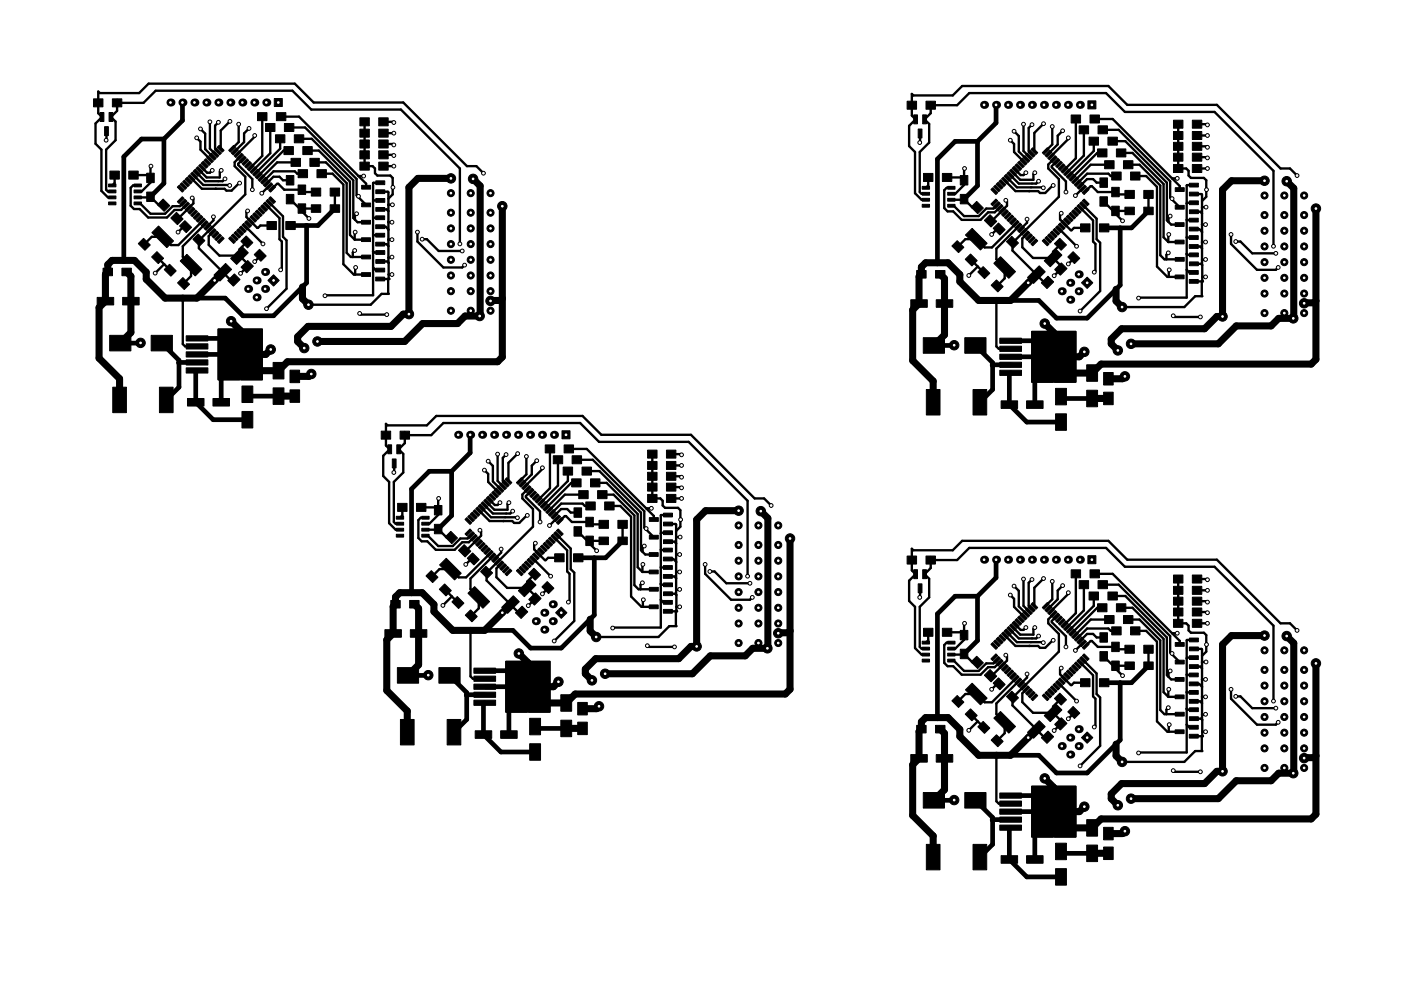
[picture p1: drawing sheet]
<svg xmlns="http://www.w3.org/2000/svg" width="297mm" height="210mm" viewBox="0 0 297 210" stroke-linecap="round" stroke-linejoin="round" font-family="sans-serif">
<g fill="#000" stroke="#000" stroke-width=".21">
<path d="M19.8 21h2v1.7h-2zM21.2 23.9h.8v1.9h-.8zM22.2 26.9h.8v1.9h-.8zM23.3 36.3h2v1.7h-2zM23.1 23.9h.8v1.9h-.8zM23 39h1.6v.6h-1.6zM23.8 21h2v1.7h-2zM27.3 36.3h2v1.7h-2zM28.4 39h1.6v.6h-1.6zM31.1 36.7h1.6v2h-1.6zM38.7 38.6l.4-.4 1.1 1.1-.4 .3zM39.7 37.6l1 1.1-.4 .4-1-1.1z"/>
<path d="M40.2 37.1l1.1 1-.4 .4-1-1.1zM40.8 36.5l1.1 1.1-.4 .3-1.1-1zM41.4 35.9l1 1.1-.4 .4-1-1.1zM41.9 35.4l1.1 1-.4 .4-1.1-1zM42.5 34.8l1.1 1.1-.4 .3-1.1-1zM42.7 34.6l.4-.4 1 1.1-.4 .4zM43.2 34.1l.4-.4 1.1 1-.4 .4zM44.2 33.1l1.1 1.1-.4 .3-1.1-1zM44.8 32.5l1 1.1-.4 .4-1-1.1zM45.3 32l1.1 1-.4 .4-1.1-1zM45.5 31.8l.4-.4 1.1 1.1-.4 .4zM46.5 30.8l1 1.1-.4 .4-1-1.1z"/>
<path d="M48.5 31.9l1-1.1 .4 .4-1 1.1zM49 32.5l1.1-1.1 .4 .4-1.1 1.1zM50.7 32l.4 .4-1.1 1-.4-.4zM51.2 32.5l.4 .4-1 1.1-.4-.4zM51.8 33.1l.4 .4-1.1 1-.4-.3zM52.4 33.7l.4 .4-1.1 1-.4-.4zM51.9 35.3l1-1.1 .4 .4-1 1.1zM53.5 34.8l.4 .4-1.1 1-.4-.3zM54.1 35.4l.4 .4-1.1 1-.4-.4zM53.6 37l1-1.1 .4 .4-1 1.1zM55.2 36.5l.4 .4-1.1 1-.4-.3zM54.7 38.1l1.1-1 .4 .3-1.1 1.1z"/>
<path d="M56.3 37.6l.4 .4-1 1.1-.4-.4zM56.9 38.2l.4 .4-1.1 1-.4-.3zM57.5 38.8l.3 .3-1 1.1-.4-.4zM54.6 23.9h2v1.7h-2zM58.2 20.9h1.7v1.7h-1.7zM56.3 26.2h2v1.7h-2zM58.4 28.6h2v1.7h-2zM58.6 23.9h2v1.7h-2zM60.2 31.1h2v1.7h-2zM60.3 26.2h2v1.7h-2zM60.7 37.2h1.6v2h-1.6zM61.7 33.6h2v1.7h-2z"/>
<path d="M62.4 28.6h2v1.7h-2zM63.2 36h2v1.7h-2zM64.2 31.1h2v1.7h-2zM65.7 33.6h2v1.7h-2zM67.2 36h2v1.7h-2zM76.3 25h2v1.7h-2zM76.3 27.4h2v1.7h-2zM76.3 29.7h2v1.7h-2zM76.3 32h2v1.7h-2zM76.3 34.4h2v1.7h-2zM80.3 25h2v1.7h-2zM80.3 27.4h2v1.7h-2z"/>
<path d="M80.3 29.7h2v1.7h-2zM80.3 32h2v1.7h-2zM80.3 34.4h2v1.7h-2zM79.7 38.4h1.9v.8h-1.9zM192.3 21.5h2v1.7h-2zM193.7 24.4h.8v1.9h-.8zM194.7 27.4h.8v1.9h-.8zM195.8 36.8h2v1.7h-2zM195.6 24.4h.8v1.9h-.8zM196.3 21.5h2v1.7h-2zM199.8 36.8h2v1.7h-2zM203.6 37.2h1.6v2h-1.6z"/>
<path d="M212.2 38.1l1 1.1-.4 .4-1-1.1zM212.4 37.9l.3-.3 1.1 1-.4 .4zM213.3 37l1.1 1.1-.4 .3-1.1-1zM213.5 36.8l.4-.4 1 1.1-.4 .4zM214 36.3l.4-.4 1.1 1-.4 .4zM214.6 35.7l.4-.4 1.1 1.1-.4 .3zM215.2 35.1l.4-.4 1 1.1-.4 .4zM216.1 34.2l1.1 1-.4 .4-1.1-1zM216.3 34l.4-.4 1.1 1.1-.4 .3zM217.3 33l1 1.1-.4 .4-1-1.1zM217.4 32.9l.4-.4 1.1 1-.4 .4zM218 32.3l.4-.4 1.1 1.1-.4 .4z"/>
<path d="M218.6 31.7l.4-.4 1 1.1-.4 .4zM221 32.4l1-1.1 .4 .4-1 1.1zM222.6 31.9l.4 .4-1.1 1.1-.4-.4zM223.2 32.5l.4 .4-1.1 1-.4-.4zM223.7 33l.4 .4-1 1.1-.4-.4zM223.2 34.7l1.1-1.1 .4 .4-1.1 1zM224.9 34.2l.4 .4-1.1 1-.4-.4zM225.4 34.7l.4 .4-1 1.1-.4-.4zM226 35.3l.4 .4-1.1 1-.4-.3zM226.6 35.9l.4 .4-1.1 1-.4-.4zM227.1 36.4l.4 .4-1 1.1-.4-.4zM227.7 37l.4 .4-1.1 1-.4-.3z"/>
<path d="M228.3 37.6l.4 .3-1.1 1.1-.4-.4zM228.8 38.1l.4 .4-1 1.1-.4-.4zM228.3 39.8l1.1-1.1 .4 .4-1.1 1zM227.1 24.4h2v1.7h-2zM230.7 21.4h1.7v1.7h-1.7zM228.8 26.7h2v1.7h-2zM230.9 29.1h2v1.7h-2zM231.1 24.4h2v1.7h-2zM232.7 31.6h2v1.7h-2zM233.2 37.7h1.6v2h-1.6zM232.8 26.7h2v1.7h-2zM234.2 34.1h2v1.7h-2z"/>
<path d="M234.9 29.1h2v1.7h-2zM235.7 36.5h2v1.7h-2zM236.7 31.6h2v1.7h-2zM238.2 34.1h2v1.7h-2zM239.7 36.5h2v1.7h-2zM248.8 34.9h2v1.7h-2zM248.8 32.5h2v1.7h-2zM248.8 30.2h2v1.7h-2zM248.8 27.9h2v1.7h-2zM248.8 25.5h2v1.7h-2zM252.8 34.9h2v1.7h-2zM252.8 32.5h2v1.7h-2z"/>
<path d="M252.8 30.2h2v1.7h-2zM252.8 27.9h2v1.7h-2zM252.8 25.5h2v1.7h-2zM252.2 38.9h1.9v.8h-1.9zM21.9 56.9h2v1.6h-2zM23 42.9h1.6v.6h-1.6zM23 41.6h1.6v.6h-1.6zM23 40.3h1.6v.6h-1.6zM25.9 56.9h2v1.6h-2zM28.4 40.3h1.6v.6h-1.6zM28.4 41.6h1.6v.6h-1.6zM28.4 42.9h1.6v.6h-1.6z"/>
<path d="M29.3 51.7l1.1-1.1 1.5 1.4-1.2 1.1zM31.1 40.7h1.6v2h-1.6zM32.1 54.5l1.2-1.1 1.4 1.4-1.1 1.1zM33.6 47.9l3.2 3.2-1.4 1.4-3.2-3.1zM34.6 42.2l1.4 1.4-1.2 1.2-1.4-1.4zM34.8 57.2l1.1-1.1 1.5 1.4-1.2 1.1zM36.2 46.3l1.2-1.2 1.4 1.4-1.2 1.2zM38.7 41.7l.3 .4-1 1.1-.4-.4zM38.2 43.4l1-1.1 .4 .4-1.1 1zM38 39.3l1 1.1-.3 .4-1.1-1.1zM38.7 43.9l1.1-1 .4 .3-1.1 1.1zM38.8 58.9l1.4 1.4-1.1 1.1-1.5-1.4z"/>
<path d="M38.2 39.1l.3-.3 1.1 1-.4 .4zM40.3 43.4l.4 .4-1 1.1-.4-.4zM39.2 46.8l1.4 1.4-1.1 1.2-1.4-1.5zM39.6 54l3.2 3.1-1.4 1.5-3.2-3.2zM40.9 44l.4 .4-1.1 1-.3-.4zM41.5 44.6l.4 .3-1.1 1.1-.4-.4zM42 45.1l.4 .4-1 1.1-.4-.4zM41.5 46.7l1.1-1 .4 .4-1.1 1zM42.1 47.3l1.1-1 .4 .3-1.1 1.1zM42 49.6l1.4 1.5-1.1 1.1-1.4-1.4zM43.7 46.8l.4 .4-1 1.1-.4-.4zM43.2 48.4l1.1-1 .4 .4-1.1 1z"/>
<path d="M44.9 47.9l.4 .4-1.1 1.1-.4-.4zM45.4 48.5l.4 .4-1 1.1-.4-.4zM46 49.1l.4 .4-1.1 1-.4-.4zM45.4 58.4l2.4-2.5 1.3 1.3-2.5 2.4zM45.5 50.7l1.1-1.1 .4 .4-1.1 1.1zM46.1 51.3l1-1.1 .4 .4-1 1.1zM49.7 58.1l1.2 1.2-1.4 1.4-1.2-1.2zM48.9 54.8l2.5-2.4 1.2 1.2-2.4 2.5zM48.5 50.6l.4-.4 1 1.1-.4 .4zM49 50l.4-.4 1.1 1.1-.4 .4zM49.6 49.5l.4-.4 1.1 1-.4 .4zM52.5 55.3l1.2 1.2-1.4 1.4-1.2-1.2z"/>
<path d="M50.2 48.9l.4-.4 1 1.1-.4 .4zM51.1 47.9l1.1 1.1-.4 .4-1.1-1.1zM52.2 50.1l1.4 1.4-1.1 1.1-1.4-1.4zM51.3 47.8l.4-.4 1.1 1-.4 .4zM52.3 46.8l1 1.1-.4 .4-1-1.1zM52.4 46.6l.4-.3 1.1 1-.4 .4zM53 46.1l.4-.4 1.1 1-.4 .4zM54 45.1l1 1.1-.4 .4-1-1.1zM53.9 54l1.1-1.1 1.4 1.4-1.1 1.1zM54.5 44.6l1.1 1-.4 .4-1.1-1.1zM55.1 44l1.1 1-.4 .4-1.1-1zM55.3 43.8l.4-.4 1 1.1-.4 .4z"/>
<path d="M55.8 43.2l.4-.3 1.1 1-.4 .4zM58 39.3l.4 .4-1 1.1-.4-.4zM56.8 42.3l1 1.1-.3 .3-1.1-1zM57.4 41.7l1 1.1-.4 .4-1-1.1zM56.6 47h2v1.7h-2zM60.7 41.2h1.6v2h-1.6zM60.6 47h2v1.7h-2zM63.2 43.2h1.6v2h-1.6zM63.2 39.2h1.6v2h-1.6zM66 39.9h2v1.7h-2zM66 43.4h2v1.6h-2zM70 39.9h2v1.7h-2z"/>
<path d="M70 43.4h2v1.6h-2zM76.7 50.4h1.9v.8h-1.9zM76.7 46.7h1.9v.8h-1.9zM76.7 57.8h1.9v.8h-1.9zM76.7 39.3h1.9v.8h-1.9zM76.7 43.1h1.9v.8h-1.9zM76.7 54.1h1.9v.8h-1.9zM79.7 49.5h1.9v.8h-1.9zM79.7 51.4h1.9v.8h-1.9zM79.7 45.8h1.9v.8h-1.9zM79.7 47.7h1.9v.8h-1.9zM79.7 56.9h1.9v.8h-1.9z"/>
<path d="M79.7 58.8h1.9v.8h-1.9zM79.7 40.3h1.9v.8h-1.9zM79.7 42.1h1.9v.8h-1.9zM79.7 44h1.9v.8h-1.9zM79.7 53.2h1.9v.8h-1.9zM79.7 55.1h1.9v.8h-1.9zM194.4 57.4h2v1.6h-2zM195.5 43.4h1.6v.6h-1.6zM195.5 42.1h1.6v.6h-1.6zM195.5 40.8h1.6v.6h-1.6zM195.5 39.5h1.6v.6h-1.6zM198.4 57.4h2v1.6h-2z"/>
<path d="M200.9 39.5h1.6v.6h-1.6zM200.9 40.8h1.6v.6h-1.6zM200.9 42.1h1.6v.6h-1.6zM200.9 43.4h1.6v.6h-1.6zM201.8 52.2l1.1-1.1 1.5 1.4-1.2 1.1zM203.6 41.2h1.6v2h-1.6zM205.8 53.9l1.4 1.4-1.1 1.1-1.5-1.4zM204.7 49.9l1.4-1.5 3.2 3.2-1.4 1.4zM207.1 42.7l1.4 1.4-1.2 1.2-1.4-1.4zM207.3 57.7l1.1-1.1 1.5 1.4-1.2 1.1zM209.9 45.6l1.4 1.4-1.2 1.2-1.4-1.4zM211.2 42.2l.3 .4-1 1.1-.4-.4z"/>
<path d="M210.7 43.9l1-1.1 .4 .4-1.1 1zM210.5 39.8l1 1.1-.3 .4-1.1-1.1zM212.3 43.4l.4 .3-1.1 1.1-.4-.4zM210.1 60.5l1.2-1.1 1.4 1.4-1.1 1.1zM210.7 39.6l.3-.3 1.1 1-.4 .4zM212.8 43.9l.4 .4-1 1.1-.4-.4zM211.7 47.3l1.4 1.4-1.1 1.2-1.4-1.5zM210.7 55.9l1.4-1.4 3.2 3.1-1.4 1.5zM211.2 39.1l.4-.4 1.1 1.1-.4 .3zM213.4 44.5l.4 .4-1.1 1-.3-.4zM214 45.1l.4 .3-1.1 1.1-.4-.4zM213.5 46.7l1-1.1 .4 .4-1 1.1z"/>
<path d="M215.1 46.2l.4 .4-1.1 1-.4-.4zM215.7 46.8l.4 .3-1.1 1.1-.4-.4zM213.4 51.3l1.1-1.2 1.4 1.5-1.1 1.1zM216.2 47.3l.4 .4-1 1.1-.4-.4zM216.8 47.9l.4 .4-1.1 1-.4-.4zM216.3 49.5l1.1-1.1 .4 .4-1.1 1.1zM217.9 49l.4 .4-1 1.1-.4-.4zM218.5 49.6l.4 .4-1.1 1-.4-.4zM220.3 56.4l1.3 1.3-2.5 2.4-1.2-1.2zM219.1 50.1l.4 .4-1.1 1.1-.4-.4zM218.6 51.8l1-1.1 .4 .4-1 1.1zM221.4 55.3l2.5-2.4 1.2 1.2-2.4 2.5z"/>
<path d="M221 51.1l.4-.4 1 1.1-.4 .4zM221.9 50.1l1.1 1.1-.4 .4-1.1-1.1zM222.5 49.6l1.1 1-.4 .4-1.1-1zM225 55.8l1.2 1.2-1.4 1.4-1.2-1.2zM222.7 49.4l.4-.4 1 1.1-.4 .4zM223.2 48.8l.4-.4 1.1 1.1-.4 .4zM223.6 51.7l1.1-1.1 1.4 1.4-1.1 1.1zM223.8 48.3l.4-.4 1.1 1-.4 .4zM224.4 47.7l.4-.4 1 1.1-.4 .4zM224.9 47.1l.4-.3 1.1 1-.4 .4zM225.5 46.6l.4-.4 1.1 1-.4 .4zM226.5 45.6l1 1.1-.4 .4-1-1.1z"/>
<path d="M226.4 54.5l1.1-1.1 1.4 1.4-1.1 1.1zM227 45.1l1.1 1-.4 .4-1.1-1.1zM227.6 44.5l1.1 1-.4 .4-1.1-1zM227.8 44.3l.4-.4 1 1.1-.4 .4zM230 39.3l.3 .3-1 1.1-.4-.4zM228.3 43.7l.4-.3 1.1 1-.4 .4zM230.5 39.8l.4 .4-1 1.1-.4-.4zM228.9 43.2l.4-.4 1 1.1-.3 .3zM229.5 42.6l.4-.4 1 1.1-.4 .4zM229.1 47.5h2v1.7h-2zM233.2 41.7h1.6v2h-1.6zM233.1 47.5h2v1.7h-2z"/>
<path d="M235.7 43.7h1.6v2h-1.6zM235.7 39.7h1.6v2h-1.6zM238.5 43.9h2v1.6h-2zM238.5 40.4h2v1.7h-2zM242.5 43.9h2v1.6h-2zM242.5 40.4h2v1.7h-2zM249.2 58.3h1.9v.8h-1.9zM249.2 47.2h1.9v.8h-1.9zM249.2 50.9h1.9v.8h-1.9zM249.2 54.6h1.9v.8h-1.9zM249.2 43.6h1.9v.8h-1.9zM249.2 39.8h1.9v.8h-1.9z"/>
<path d="M252.2 57.4h1.9v.8h-1.9zM252.2 46.3h1.9v.8h-1.9zM252.2 48.2h1.9v.8h-1.9zM252.2 50h1.9v.8h-1.9zM252.2 51.9h1.9v.8h-1.9zM252.2 53.7h1.9v.8h-1.9zM252.2 55.6h1.9v.8h-1.9zM252.2 42.6h1.9v.8h-1.9zM252.2 44.5h1.9v.8h-1.9zM252.2 40.8h1.9v.8h-1.9zM23.3 71.1h4.5v3.3h-4.5zM20.6 63.1h3.5v1.6h-3.5z"/>
<path d="M26 63.1h3.5v1.6h-3.5zM32.1 71.1h4.5v3.3h-4.5zM39.5 78h4.6v1.1h-4.6zM39.5 76.3h4.6v1.1h-4.6zM39.5 74.6h4.6v1.1h-4.6zM39.5 72.9h4.6v1.1h-4.6zM39.5 71.2h4.6v1.1h-4.6zM46.2 69.8h9.4v10.8h-9.4zM46.2 75.3h4.6v5.3h-4.6zM46.2 69.8h4.6v5.2h-4.6zM51.1 69.8h4.5v5.2h-4.5zM51.1 75.3h4.5v5.3h-4.5z"/>
<path d="M58 58.3l1.2 1.2-1.2 1.2-1.2-1.2zM61.5 78.5h2v2.7h-2zM195.8 71.6h4.5v3.3h-4.5zM193.1 63.6h3.5v1.6h-3.5zM198.5 63.6h3.5v1.6h-3.5zM204.6 71.6h4.5v3.3h-4.5zM212 78.5h4.6v1.1h-4.6zM212 76.8h4.6v1.1h-4.6zM212 75.1h4.6v1.1h-4.6zM212 73.4h4.6v1.1h-4.6zM212 71.7h4.6v1.1h-4.6zM218.7 70.3h9.4v10.8h-9.4z"/>
<path d="M218.7 75.8h4.6v5.3h-4.6zM218.7 70.3h4.6v5.2h-4.6zM222.2 58.6l1.2 1.2-1.4 1.4-1.2-1.2zM223.6 70.3h4.5v5.2h-4.5zM223.6 75.8h4.5v5.3h-4.5zM229.3 60l1.2-1.2 1.2 1.2-1.2 1.2zM234 79h2v2.7h-2zM252.2 59.3h1.9v.8h-1.9zM23.9 82.1h2.9v5.4h-2.9zM33.8 82.1h2.9v5.4h-2.9zM39.8 84.5h3.5v1.6h-3.5zM45.2 84.5h3.5v1.6h-3.5z"/>
<path d="M51.3 87.3h2.3v3.5h-2.3zM51.3 81.9h2.3v3.5h-2.3zM57.9 82.3h2.3v3.5h-2.3zM57.9 76.9h2.3v3.5h-2.3zM61.5 82.7h2v2.7h-2zM80.8 91.5h2v1.7h-2zM82.2 94.4h.8v1.9h-.8zM83.2 97.4h.8v1.9h-.8zM84.1 94.4h.8v1.9h-.8zM84.8 91.5h2v1.7h-2zM115.6 94.4h2v1.7h-2zM119.2 91.4h1.7v1.7h-1.7z"/>
<path d="M117.3 96.7h2v1.7h-2zM119.6 94.4h2v1.7h-2zM121.3 96.7h2v1.7h-2zM137.3 97.9h2v1.7h-2zM137.3 95.5h2v1.7h-2zM141.3 97.9h2v1.7h-2zM141.3 95.5h2v1.7h-2zM196.4 82.6h2.9v5.4h-2.9zM206.3 82.6h2.9v5.4h-2.9zM212.3 85h3.5v1.6h-3.5zM217.7 85h3.5v1.6h-3.5zM223.8 87.8h2.3v3.5h-2.3z"/>
<path d="M223.8 82.4h2.3v3.5h-2.3zM230.4 82.8h2.3v3.5h-2.3zM230.4 77.4h2.3v3.5h-2.3zM234 83.2h2v2.7h-2zM84.3 106.8h2v1.7h-2zM84 113.4h1.6v.6h-1.6zM84 112.1h1.6v.6h-1.6zM84 110.8h1.6v.6h-1.6zM84 109.5h1.6v.6h-1.6zM88.3 106.8h2v1.7h-2zM89.4 109.5h1.6v.6h-1.6zM89.4 110.8h1.6v.6h-1.6z"/>
<path d="M89.4 112.1h1.6v.6h-1.6zM89.4 113.4h1.6v.6h-1.6zM92.1 107.2h1.6v2h-1.6zM92.1 111.2h1.6v2h-1.6zM93.2 119.9l1.4-1.5 3.2 3.2-1.4 1.4zM94.4 113.9l1.2-1.2 1.4 1.4-1.2 1.2zM97.2 116.8l1.2-1.2 1.4 1.4-1.2 1.2zM98.6 113.3l1.1-1.1 .3 .4-1 1.1zM99.2 113.9l1-1.1 .4 .4-1.1 1zM98.6 110.2l.4-.4 1 1.1-.3 .4zM100.8 113.4l.4 .3-1.1 1.1-.4-.4zM99.2 109.6l.3-.3 1.1 1-.4 .4z"/>
<path d="M101.3 113.9l.4 .4-1 1.1-.4-.4zM99.1 118.4l1.1-1.1 1.4 1.4-1.1 1.2zM99.7 109.1l.4-.4 1.1 1.1-.4 .3zM101.9 114.5l.4 .4-1.1 1-.3-.4zM100.7 108.1l1 1.1-.4 .4-1-1.1zM101.4 116.1l1.1-1 .4 .3-1.1 1.1zM101.2 107.6l1.1 1-.4 .4-1-1.1zM102 116.7l1-1.1 .4 .4-1 1.1zM101.4 107.4l.4-.4 1.1 1.1-.4 .3zM103.6 116.2l.4 .4-1.1 1-.4-.4zM102 106.8l.4-.4 1 1.1-.4 .4zM104.2 116.8l.4 .3-1.1 1.1-.4-.4z"/>
<path d="M102.5 106.3l.4-.4 1.1 1-.4 .4zM104.7 117.3l.4 .4-1 1.1-.4-.4zM103.5 105.3l1.1 1.1-.4 .3-1.1-1zM104.2 118.9l1.1-1 .4 .4-1.1 1zM103.7 105.1l.4-.4 1 1.1-.4 .4zM105.9 118.4l.4 .4-1.1 1.1-.4-.4zM104.6 104.2l1.1 1-.4 .4-1.1-1zM105.2 103.6l1.1 1.1-.4 .3-1.1-1zM105.4 103.4l.4-.4 1 1.1-.4 .4zM105.9 102.9l.4-.4 1.1 1-.4 .4zM106.5 102.3l.4-.4 1.1 1.1-.4 .4zM107.1 101.7l.4-.4 1 1.1-.4 .4z"/>
<path d="M110.5 101.3l.4 .4-1 1.1-.4-.4zM110 103l1.1-1.1 .4 .4-1.1 1.1zM111.7 102.5l.4 .4-1.1 1-.4-.4zM112.2 103l.4 .4-1 1.1-.4-.4zM112.8 103.6l.4 .4-1.1 1-.4-.3zM113.4 104.2l.4 .4-1.1 1-.4-.4zM111.7 118.8l.4-.4 1.1 1.1-.4 .4zM112.9 105.8l1-1.1 .4 .4-1 1.1zM112.7 117.9l1.1 1-.4 .4-1.1-1zM114.5 105.3l.4 .4-1.1 1-.4-.3zM113.3 117.3l1 1.1-.4 .4-1-1.1zM115.1 105.9l.4 .4-1.1 1-.4-.4z"/>
<path d="M113.4 117.1l.4-.3 1.1 1-.4 .4zM115.6 106.4l.4 .4-1 1.1-.4-.4zM114.4 116.2l1.1 1-.4 .4-1.1-1zM116.2 107l.4 .4-1.1 1-.4-.3zM115 115.6l1 1.1-.4 .4-1-1.1zM116.8 107.6l.4 .3-1.1 1.1-.4-.4zM115.1 115.4l.4-.3 1.1 1-.4 .4zM117.3 108.1l.4 .4-1 1.1-.4-.4zM115.7 114.9l.4-.4 1.1 1-.4 .4zM116.8 109.8l1.1-1.1 .4 .4-1.1 1zM116.3 114.3l.4-.4 1 1.1-.4 .4zM118.5 109.3l.3 .3-1 1.1-.4-.4z"/>
<path d="M116.8 113.7l.4-.3 1.1 1-.4 .4zM119 109.8l.4 .4-1 1.1-.4-.4zM117.4 113.2l.4-.4 1 1.1-.3 .3zM118 112.6l.4-.4 1 1.1-.4 .4zM117.6 117.5h2v1.7h-2zM119.4 99.1h2v1.7h-2zM121.2 101.6h2v1.7h-2zM121.7 107.7h1.6v2h-1.6zM121.7 111.7h1.6v2h-1.6zM121.6 117.5h2v1.7h-2zM124.2 113.7h1.6v2h-1.6zM124.2 109.7h1.6v2h-1.6z"/>
<path d="M122.7 104.1h2v1.7h-2zM123.4 99.1h2v1.7h-2zM124.2 106.5h2v1.7h-2zM125.2 101.6h2v1.7h-2zM126.7 104.1h2v1.7h-2zM127 113.9h2v1.6h-2zM127 110.4h2v1.7h-2zM128.2 106.5h2v1.7h-2zM131 113.9h2v1.6h-2zM131 110.4h2v1.7h-2zM137.3 104.9h2v1.7h-2zM137.3 102.5h2v1.7h-2z"/>
<path d="M137.3 100.2h2v1.7h-2zM137.7 117.2h1.9v.8h-1.9zM137.7 113.6h1.9v.8h-1.9zM137.7 109.8h1.9v.8h-1.9zM141.3 104.9h2v1.7h-2zM141.3 102.5h2v1.7h-2zM141.3 100.2h2v1.7h-2zM140.7 116.3h1.9v.8h-1.9zM140.7 118.2h1.9v.8h-1.9zM140.7 112.6h1.9v.8h-1.9zM140.7 114.5h1.9v.8h-1.9zM140.7 108.9h1.9v.8h-1.9z"/>
<path d="M140.7 110.8h1.9v.8h-1.9zM192.3 118h2v1.7h-2zM196.3 118h2v1.7h-2zM230.7 117.9h1.7v1.7h-1.7zM82.9 127.4h2v1.6h-2zM81.6 133.6h3.5v1.6h-3.5zM86.9 127.4h2v1.6h-2zM87 133.6h3.5v1.6h-3.5zM91.4 121.1l1.5 1.4-1.2 1.1-1.4-1.4zM93.1 125l1.2-1.1 1.4 1.4-1.1 1.1zM96.9 126.6l1.5 1.4-1.2 1.1-1.4-1.4zM99.8 129.4l1.4 1.4-1.1 1.1-1.5-1.4z"/>
<path d="M99.2 125.9l1.4-1.4 3.2 3.1-1.4 1.5zM103 120.1l1.4 1.5-1.1 1.1-1.4-1.4zM105.4 120.1l1-1.1 .4 .4-1 1.1zM105.9 120.6l1.1-1 .4 .4-1.1 1zM106.4 128.9l2.4-2.5 1.3 1.3-2.5 2.4zM107.6 120.1l.4 .4-1.1 1.1-.4-.4zM108.1 120.7l.4 .4-1 1.1-.4-.4zM110.7 128.6l1.2 1.2-1.4 1.4-1.2-1.2zM109.9 125.3l2.5-2.4 1.2 1.2-2.4 2.5zM109.9 120.7l1 1.1-.4 .4-1-1.1zM110 120.5l.4-.4 1.1 1.1-.4 .4zM110.6 120l.4-.4 1.1 1-.4 .4z"/>
<path d="M113.5 125.8l1.2 1.2-1.4 1.4-1.2-1.2zM111.2 119.4l.4-.4 1 1.1-.4 .4zM112.1 121.7l1.1-1.1 1.4 1.4-1.1 1.1zM114.9 124.5l1.1-1.1 1.4 1.4-1.1 1.1zM117.8 130l1.2-1.2 1.2 1.2-1.2 1.2zM137.7 128.3h1.9v.8h-1.9zM137.7 120.9h1.9v.8h-1.9zM137.7 124.6h1.9v.8h-1.9zM140.7 127.4h1.9v.8h-1.9zM140.7 129.3h1.9v.8h-1.9zM140.7 120h1.9v.8h-1.9zM140.7 121.9h1.9v.8h-1.9z"/>
<path d="M140.7 123.7h1.9v.8h-1.9zM140.7 125.6h1.9v.8h-1.9zM193.7 120.9h.8v1.9h-.8zM194.7 123.9h.8v1.9h-.8zM195.8 133.3h2v1.7h-2zM195.6 120.9h.8v1.9h-.8zM195.5 138.6h1.6v.6h-1.6zM195.5 137.3h1.6v.6h-1.6zM195.5 136h1.6v.6h-1.6zM199.8 133.3h2v1.7h-2zM200.9 136h1.6v.6h-1.6zM200.9 137.3h1.6v.6h-1.6z"/>
<path d="M200.9 138.6h1.6v.6h-1.6zM203.6 133.7h1.6v2h-1.6zM203.6 137.7h1.6v2h-1.6zM207.1 139.2l1.4 1.4-1.2 1.2-1.4-1.4zM210.1 139.8l1.1-1.1 .3 .4-1 1.1zM210.1 136.7l.4-.4 1 1.1-.3 .4zM210.7 136.1l.3-.3 1.1 1-.4 .4zM211.2 135.6l.4-.4 1.1 1.1-.4 .3zM211.8 135l.4-.4 1 1.1-.4 .4zM212.4 134.4l.3-.3 1.1 1-.4 .4zM213.3 133.5l1.1 1.1-.4 .3-1.1-1zM213.5 133.3l.4-.4 1 1.1-.4 .4z"/>
<path d="M214 132.8l.4-.4 1.1 1-.4 .4zM214.6 132.2l.4-.4 1.1 1.1-.4 .3zM215.2 131.6l.4-.4 1 1.1-.4 .4zM216.1 130.7l1.1 1-.4 .4-1.1-1zM216.3 130.5l.4-.4 1.1 1.1-.4 .3zM216.9 129.9l.4-.4 1 1.1-.4 .4zM217.4 129.4l.4-.4 1.1 1-.4 .4zM218.4 128.4l1.1 1.1-.4 .4-1.1-1.1zM219 127.8l1 1.1-.4 .4-1-1.1zM221 128.9l1-1.1 .4 .4-1 1.1zM221.5 129.5l1.1-1.1 .4 .4-1.1 1.1zM222.1 130l1.1-1 .4 .4-1.1 1z"/>
<path d="M222.7 130.6l1-1.1 .4 .4-1 1.1zM223.2 131.2l1.1-1.1 .4 .4-1.1 1zM224.9 130.7l.4 .4-1.1 1-.4-.4zM225.4 131.2l.4 .4-1 1.1-.4-.4zM224.9 132.9l1.1-1.1 .4 .4-1.1 1zM225.5 133.4l1.1-1 .4 .4-1.1 1zM227.1 132.9l.4 .4-1 1.1-.4-.4zM226.6 134.6l1.1-1.1 .4 .4-1.1 1zM227.2 135.1l1.1-1 .4 .3-1.1 1.1zM227.8 135.7l1-1.1 .4 .4-1 1.1zM229.4 135.2l.4 .4-1.1 1-.4-.3zM230 135.8l.3 .3-1 1.1-.4-.4z"/>
<path d="M227.1 120.9h2v1.7h-2zM230.5 136.3l.4 .4-1 1.1-.4-.4zM228.8 123.2h2v1.7h-2zM230.9 125.6h2v1.7h-2zM231.1 120.9h2v1.7h-2zM232.7 128.1h2v1.7h-2zM232.8 123.2h2v1.7h-2zM233.2 134.2h1.6v2h-1.6zM233.2 138.2h1.6v2h-1.6zM235.7 136.2h1.6v2h-1.6zM234.2 130.6h2v1.7h-2zM234.9 125.6h2v1.7h-2z"/>
<path d="M235.7 133h2v1.7h-2zM236.7 128.1h2v1.7h-2zM238.2 130.6h2v1.7h-2zM238.5 136.9h2v1.7h-2zM239.7 133h2v1.7h-2zM242.5 136.9h2v1.7h-2zM248.8 122h2v1.7h-2zM248.8 124.4h2v1.7h-2zM248.8 126.7h2v1.7h-2zM248.8 129h2v1.7h-2zM248.8 131.4h2v1.7h-2zM249.2 136.3h1.9v.8h-1.9z"/>
<path d="M252.8 122h2v1.7h-2zM252.8 124.4h2v1.7h-2zM252.8 126.7h2v1.7h-2zM252.8 129h2v1.7h-2zM252.8 131.4h2v1.7h-2zM252.2 135.4h1.9v.8h-1.9zM252.2 137.3h1.9v.8h-1.9zM252.2 139.1h1.9v.8h-1.9zM84.3 141.6h4.5v3.3h-4.5zM84.9 152.6h2.9v5.4h-2.9zM93.1 141.6h4.5v3.3h-4.5zM94.8 152.6h2.9v5.4h-2.9z"/>
<path d="M100.5 148.5h4.6v1.1h-4.6zM100.5 146.8h4.6v1.1h-4.6zM100.5 145.1h4.6v1.1h-4.6zM100.5 143.4h4.6v1.1h-4.6zM100.5 141.7h4.6v1.1h-4.6zM100.8 155h3.5v1.6h-3.5zM107.2 140.3h9.4v10.8h-9.4zM107.2 145.8h4.6v5.3h-4.6zM107.2 140.3h4.6v5.2h-4.6zM106.2 155h3.5v1.6h-3.5zM112.1 140.3h4.5v5.2h-4.5zM112.1 145.8h4.5v5.3h-4.5z"/>
<path d="M112.3 152.4h2.3v3.5h-2.3zM118.9 152.8h2.3v3.5h-2.3zM118.9 147.4h2.3v3.5h-2.3zM122.5 153.2h2v2.7h-2zM122.5 149h2v2.7h-2zM194.4 153.9h2v1.6h-2zM195.5 139.9h1.6v.6h-1.6zM198.4 153.9h2v1.6h-2zM200.9 139.9h1.6v.6h-1.6zM202.9 147.6l1.5 1.4-1.2 1.1-1.4-1.4zM204.6 151.5l1.2-1.1 1.4 1.4-1.1 1.1zM206.1 144.9l3.2 3.2-1.4 1.4-3.2-3.1z"/>
<path d="M208.4 153.1l1.5 1.4-1.2 1.1-1.4-1.4zM208.7 143.3l1.2-1.2 1.4 1.4-1.2 1.2zM210.7 140.4l1-1.1 .4 .4-1.1 1zM211.2 140.9l1.1-1 .4 .3-1.1 1.1zM211.3 155.9l1.4 1.4-1.1 1.1-1.5-1.4zM212.8 140.4l.4 .4-1 1.1-.4-.4zM211.7 143.8l1.4 1.4-1.1 1.2-1.4-1.5zM210.7 152.4l1.4-1.4 3.2 3.1-1.4 1.5zM213.4 141l.4 .4-1.1 1-.3-.4zM214 141.6l.4 .3-1.1 1.1-.4-.4zM213.5 143.2l1-1.1 .4 .4-1 1.1zM214 143.7l1.1-1 .4 .4-1.1 1z"/>
<path d="M214.6 144.3l1.1-1 .4 .3-1.1 1.1zM213.4 147.8l1.1-1.2 1.4 1.5-1.1 1.1zM215.2 144.9l1-1.1 .4 .4-1 1.1zM216.8 144.4l.4 .4-1.1 1-.4-.4zM216.3 146l1.1-1.1 .4 .4-1.1 1.1zM216.9 146.6l1-1.1 .4 .4-1 1.1zM218.5 146.1l.4 .4-1.1 1-.4-.4zM220.3 152.9l1.3 1.3-2.5 2.4-1.2-1.2zM218 147.7l1.1-1.1 .4 .4-1.1 1.1zM218.6 148.3l1-1.1 .4 .4-1 1.1zM220.8 156.5l1.4-1.4 1.2 1.2-1.4 1.4zM221.4 151.8l2.5-2.4 1.2 1.2-2.4 2.5z"/>
<path d="M221 147.6l.4-.4 1 1.1-.4 .4zM221.5 147l.4-.4 1.1 1.1-.4 .4zM222.5 146.1l1.1 1-.4 .4-1.1-1zM225 152.3l1.2 1.2-1.4 1.4-1.2-1.2zM222.7 145.9l.4-.4 1 1.1-.4 .4zM223.6 144.9l1.1 1.1-.4 .4-1.1-1.1zM223.6 148.2l1.1-1.1 1.4 1.4-1.1 1.1zM224.2 144.4l1.1 1-.4 .4-1.1-1zM224.4 144.2l.4-.4 1 1.1-.4 .4zM224.9 143.6l.4-.3 1.1 1-.4 .4zM225.5 143.1l.4-.4 1.1 1-.4 .4zM226.5 142.1l1 1.1-.4 .4-1-1.1z"/>
<path d="M226.4 151l1.1-1.1 1.4 1.4-1.1 1.1zM226.6 141.9l.4-.3 1.1 1-.4 .4zM227.2 141.4l.4-.4 1.1 1-.4 .4zM227.8 140.8l.4-.4 1 1.1-.4 .4zM228.3 140.2l.4-.3 1.1 1-.4 .4zM228.9 139.7l.4-.4 1 1.1-.3 .3zM229.3 156.5l1.2-1.2 1.2 1.2-1.2 1.2zM229.5 139.1l.4-.4 1 1.1-.4 .4zM229.1 144h2v1.7h-2zM233.1 144h2v1.7h-2zM235.7 140.2h1.6v2h-1.6zM238.5 140.4h2v1.6h-2z"/>
<path d="M242.5 140.4h2v1.6h-2zM249.2 147.4h1.9v.8h-1.9zM249.2 143.7h1.9v.8h-1.9zM249.2 154.8h1.9v.8h-1.9zM249.2 140.1h1.9v.8h-1.9zM249.2 151.1h1.9v.8h-1.9zM252.2 146.5h1.9v.8h-1.9zM252.2 148.4h1.9v.8h-1.9zM252.2 142.8h1.9v.8h-1.9zM252.2 144.7h1.9v.8h-1.9zM252.2 153.9h1.9v.8h-1.9zM252.2 155.8h1.9v.8h-1.9z"/>
<path d="M252.2 141h1.9v.8h-1.9zM252.2 150.2h1.9v.8h-1.9zM252.2 152.1h1.9v.8h-1.9zM112.3 157.8h2.3v3.5h-2.3zM195.8 168.1h4.5v3.3h-4.5zM193.1 160.1h3.5v1.6h-3.5zM198.5 160.1h3.5v1.6h-3.5zM204.6 168.1h4.5v3.3h-4.5zM212 175h4.6v1.1h-4.6zM212 173.3h4.6v1.1h-4.6zM212 171.6h4.6v1.1h-4.6zM212 169.9h4.6v1.1h-4.6z"/>
<path d="M212 168.2h4.6v1.1h-4.6zM218.7 166.8h9.4v10.8h-9.4zM218.7 172.3h4.6v5.3h-4.6zM218.7 166.8h4.6v5.2h-4.6zM223.6 166.8h4.5v5.2h-4.5zM223.6 172.3h4.5v5.3h-4.5zM230.4 173.9h2.3v3.5h-2.3zM234 179.7h2v2.7h-2zM234 175.5h2v2.7h-2zM196.4 179.1h2.9v5.4h-2.9zM206.3 179.1h2.9v5.4h-2.9zM212.3 181.5h3.5v1.6h-3.5z"/>
<path d="M217.7 181.5h3.5v1.6h-3.5zM223.8 184.3h2.3v3.5h-2.3zM223.8 178.9h2.3v3.5h-2.3zM230.4 179.3h2.3v3.5h-2.3z"/>
<circle cx="22.5" cy="29.7" r=".4"/>
<circle cx="32" cy="35.2" r=".4"/>
<circle cx="41.7" cy="29.2" r=".4"/>
<circle cx="42.5" cy="27.3" r=".4"/>
<circle cx="44.5" cy="25.8" r=".4"/>
<circle cx="45" cy="36.1" r=".4"/>
<circle cx="46.3" cy="25.9" r=".4"/>
<circle cx="46.9" cy="36.1" r=".4"/>
<circle cx="47.7" cy="37.9" r=".4"/>
<circle cx="48.7" cy="39.3" r=".4"/>
<circle cx="48.8" cy="25.7" r=".4"/>
<circle cx="50.6" cy="26.3" r=".4"/>
<circle cx="50.8" cy="38.8" r=".4"/>
<circle cx="52.8" cy="27.2" r=".4"/>
<circle cx="54" cy="28.7" r=".4"/>
<circle cx="77.1" cy="37.3" r=".4"/>
<circle cx="83.3" cy="39.7" r=".4"/>
<circle cx="83.5" cy="28.2" r=".4"/>
<circle cx="83.5" cy="35.2" r=".4"/>
<circle cx="83.5" cy="30.7" r=".4"/>
<circle cx="83.5" cy="26" r=".4"/>
<circle cx="83.5" cy="33" r=".4"/>
<circle cx="95.6" cy="37.8" r="1"/>
<circle cx="100.3" cy="37.9" r="1"/>
<circle cx="102.5" cy="36.7" r=".4"/>
<circle cx="195" cy="30.2" r=".4"/>
<circle cx="204.5" cy="35.7" r=".4"/>
<circle cx="214.2" cy="29.7" r=".4"/>
<circle cx="215" cy="27.8" r=".4"/>
<circle cx="217" cy="26.3" r=".4"/>
<circle cx="217.5" cy="36.6" r=".4"/>
<circle cx="218.8" cy="26.4" r=".4"/>
<circle cx="219.4" cy="36.6" r=".4"/>
<circle cx="220.2" cy="38.4" r=".4"/>
<circle cx="221.2" cy="39.8" r=".4"/>
<circle cx="221.3" cy="26.2" r=".4"/>
<circle cx="223.1" cy="26.8" r=".4"/>
<circle cx="223.3" cy="39.3" r=".4"/>
<circle cx="225.3" cy="27.7" r=".4"/>
<circle cx="226.5" cy="29.2" r=".4"/>
<circle cx="249.6" cy="37.8" r=".4"/>
<circle cx="256" cy="33.5" r=".4"/>
<circle cx="256" cy="26.5" r=".4"/>
<circle cx="256" cy="35.7" r=".4"/>
<circle cx="256" cy="28.7" r=".4"/>
<circle cx="256" cy="31.2" r=".4"/>
<circle cx="268.1" cy="38.3" r="1"/>
<circle cx="272.8" cy="38.4" r="1"/>
<circle cx="275" cy="37.2" r=".4"/>
<circle cx="32.9" cy="57.9" r=".4"/>
<circle cx="37.8" cy="49.2" r=".4"/>
<circle cx="40.8" cy="42" r=".4"/>
<circle cx="45.3" cy="46" r=".4"/>
<circle cx="45.5" cy="59.5" r=".4"/>
<circle cx="51" cy="58" r=".4"/>
<circle cx="52.5" cy="44.7" r=".4"/>
<circle cx="53.5" cy="40.2" r=".4"/>
<circle cx="54" cy="55.5" r=".4"/>
<circle cx="55.5" cy="41" r=".4"/>
<circle cx="55.8" cy="51.7" r=".4"/>
<circle cx="59.5" cy="57.2" r=".4"/>
<circle cx="65.5" cy="46.3" r=".4"/>
<circle cx="75.2" cy="53.1" r=".4"/>
<circle cx="75.3" cy="49.2" r=".4"/>
<circle cx="75.4" cy="56.7" r=".4"/>
<circle cx="75.6" cy="45.3" r=".4"/>
<circle cx="76" cy="41.6" r=".4"/>
<circle cx="83.1" cy="54.5" r=".4"/>
<circle cx="83.1" cy="58.2" r=".4"/>
<circle cx="83.1" cy="47.1" r=".4"/>
<circle cx="83.1" cy="50.8" r=".4"/>
<circle cx="83.2" cy="43.4" r=".4"/>
<circle cx="88.5" cy="49.2" r=".4"/>
<circle cx="89.5" cy="50.7" r=".4"/>
<circle cx="95.6" cy="41" r=".75"/>
<circle cx="95.6" cy="51.8" r=".75"/>
<circle cx="95.6" cy="55.1" r=".75"/>
<circle cx="95.6" cy="58.4" r=".75"/>
<circle cx="95.6" cy="45.1" r=".75"/>
<circle cx="95.6" cy="48.5" r=".75"/>
<circle cx="97.5" cy="51.7" r=".4"/>
<circle cx="98" cy="53.2" r=".4"/>
<circle cx="98.5" cy="56.2" r=".4"/>
<circle cx="99.8" cy="41" r=".75"/>
<circle cx="99.8" cy="51.8" r=".75"/>
<circle cx="99.8" cy="55.1" r=".75"/>
<circle cx="99.8" cy="58.4" r=".75"/>
<circle cx="99.8" cy="45.1" r=".75"/>
<circle cx="99.8" cy="48.5" r=".75"/>
<circle cx="104" cy="41" r=".75"/>
<circle cx="104" cy="51.8" r=".75"/>
<circle cx="104" cy="55.1" r=".75"/>
<circle cx="104" cy="58.4" r=".75"/>
<circle cx="104" cy="45.1" r=".75"/>
<circle cx="104" cy="48.5" r=".75"/>
<circle cx="106.5" cy="43.7" r="1"/>
<circle cx="205.4" cy="58.4" r=".4"/>
<circle cx="210.3" cy="49.7" r=".4"/>
<circle cx="213.3" cy="42.5" r=".4"/>
<circle cx="217.8" cy="46.5" r=".4"/>
<circle cx="218" cy="60" r=".4"/>
<circle cx="223.5" cy="58.5" r=".4"/>
<circle cx="225" cy="45.2" r=".4"/>
<circle cx="226" cy="40.7" r=".4"/>
<circle cx="226.5" cy="56" r=".4"/>
<circle cx="228" cy="41.5" r=".4"/>
<circle cx="228.3" cy="52.2" r=".4"/>
<circle cx="232" cy="57.7" r=".4"/>
<circle cx="238" cy="46.8" r=".4"/>
<circle cx="247.7" cy="53.6" r=".4"/>
<circle cx="247.8" cy="49.7" r=".4"/>
<circle cx="247.9" cy="57.2" r=".4"/>
<circle cx="248.1" cy="45.8" r=".4"/>
<circle cx="248.5" cy="42.1" r=".4"/>
<circle cx="255.6" cy="58.7" r=".4"/>
<circle cx="255.6" cy="47.6" r=".4"/>
<circle cx="255.6" cy="51.3" r=".4"/>
<circle cx="255.6" cy="55" r=".4"/>
<circle cx="255.7" cy="43.9" r=".4"/>
<circle cx="255.8" cy="40.2" r=".4"/>
<circle cx="261" cy="49.7" r=".4"/>
<circle cx="262" cy="51.2" r=".4"/>
<circle cx="268.1" cy="58.9" r=".75"/>
<circle cx="268.1" cy="45.6" r=".75"/>
<circle cx="268.1" cy="49" r=".75"/>
<circle cx="268.1" cy="55.6" r=".75"/>
<circle cx="268.1" cy="52.3" r=".75"/>
<circle cx="268.1" cy="41.5" r=".75"/>
<circle cx="270" cy="52.2" r=".4"/>
<circle cx="270.5" cy="53.7" r=".4"/>
<circle cx="271" cy="56.7" r=".4"/>
<circle cx="272.3" cy="58.9" r=".75"/>
<circle cx="272.3" cy="45.6" r=".75"/>
<circle cx="272.3" cy="49" r=".75"/>
<circle cx="272.3" cy="55.6" r=".75"/>
<circle cx="272.3" cy="52.3" r=".75"/>
<circle cx="272.3" cy="41.5" r=".75"/>
<circle cx="276.5" cy="58.9" r=".75"/>
<circle cx="276.5" cy="45.6" r=".75"/>
<circle cx="276.5" cy="49" r=".75"/>
<circle cx="276.5" cy="55.6" r=".75"/>
<circle cx="276.5" cy="52.3" r=".75"/>
<circle cx="276.5" cy="41.5" r=".75"/>
<circle cx="279" cy="44.2" r="1"/>
<circle cx="29.8" cy="72.7" r="1"/>
<circle cx="49" cy="68.1" r="1"/>
<circle cx="56.5" cy="65.5" r=".4"/>
<circle cx="57.4" cy="74.1" r="1"/>
<circle cx="64.5" cy="73.8" r="1"/>
<circle cx="65.4" cy="64.6" r="1"/>
<circle cx="66" cy="79.3" r="1"/>
<circle cx="67.3" cy="72.4" r="1"/>
<circle cx="68.9" cy="62.7" r=".4"/>
<circle cx="76.3" cy="66.5" r=".4"/>
<circle cx="82" cy="66.7" r=".4"/>
<circle cx="86.7" cy="66.6" r="1"/>
<circle cx="95.6" cy="65.9" r=".75"/>
<circle cx="95.6" cy="61.8" r=".75"/>
<circle cx="99.8" cy="65.9" r=".75"/>
<circle cx="99.8" cy="61.8" r=".75"/>
<circle cx="101.7" cy="67" r="1"/>
<circle cx="104" cy="63.8" r="1"/>
<circle cx="104" cy="65.9" r=".75"/>
<circle cx="104" cy="61.8" r=".75"/>
<circle cx="202.3" cy="73.2" r="1"/>
<circle cx="221.5" cy="68.6" r="1"/>
<circle cx="229" cy="66" r=".4"/>
<circle cx="229.9" cy="74.6" r="1"/>
<circle cx="237" cy="74.3" r="1"/>
<circle cx="237.9" cy="65.1" r="1"/>
<circle cx="238.5" cy="79.8" r="1"/>
<circle cx="239.8" cy="72.9" r="1"/>
<circle cx="241.4" cy="63.2" r=".4"/>
<circle cx="248.8" cy="67" r=".4"/>
<circle cx="254.5" cy="67.2" r=".4"/>
<circle cx="259.2" cy="67.1" r="1"/>
<circle cx="268.1" cy="62.3" r=".75"/>
<circle cx="268.1" cy="66.4" r=".75"/>
<circle cx="272.3" cy="62.3" r=".75"/>
<circle cx="272.3" cy="66.4" r=".75"/>
<circle cx="274.2" cy="67.5" r="1"/>
<circle cx="276.5" cy="64.3" r="1"/>
<circle cx="276.5" cy="62.3" r=".75"/>
<circle cx="276.5" cy="66.4" r=".75"/>
<circle cx="102.7" cy="99.7" r=".4"/>
<circle cx="103.5" cy="97.8" r=".4"/>
<circle cx="105.5" cy="96.3" r=".4"/>
<circle cx="107.3" cy="96.4" r=".4"/>
<circle cx="109.8" cy="96.2" r=".4"/>
<circle cx="111.6" cy="96.8" r=".4"/>
<circle cx="113.8" cy="97.7" r=".4"/>
<circle cx="115" cy="99.2" r=".4"/>
<circle cx="144.5" cy="98.7" r=".4"/>
<circle cx="144.5" cy="96.5" r=".4"/>
<circle cx="83.5" cy="100.2" r=".4"/>
<circle cx="93" cy="105.7" r=".4"/>
<circle cx="98.8" cy="119.7" r=".4"/>
<circle cx="101.8" cy="112.5" r=".4"/>
<circle cx="106" cy="106.6" r=".4"/>
<circle cx="106.3" cy="116.5" r=".4"/>
<circle cx="107.9" cy="106.6" r=".4"/>
<circle cx="108.7" cy="108.4" r=".4"/>
<circle cx="109.7" cy="109.8" r=".4"/>
<circle cx="111.8" cy="109.3" r=".4"/>
<circle cx="113.5" cy="115.2" r=".4"/>
<circle cx="114.5" cy="110.7" r=".4"/>
<circle cx="116.5" cy="111.5" r=".4"/>
<circle cx="126.5" cy="116.8" r=".4"/>
<circle cx="136.3" cy="119.7" r=".4"/>
<circle cx="136.6" cy="115.8" r=".4"/>
<circle cx="137" cy="112.1" r=".4"/>
<circle cx="138.1" cy="107.8" r=".4"/>
<circle cx="144.1" cy="117.6" r=".4"/>
<circle cx="144.2" cy="113.9" r=".4"/>
<circle cx="144.3" cy="110.2" r=".4"/>
<circle cx="144.5" cy="105.7" r=".4"/>
<circle cx="144.5" cy="103.5" r=".4"/>
<circle cx="144.5" cy="101.2" r=".4"/>
<circle cx="149.5" cy="119.7" r=".4"/>
<circle cx="156.6" cy="111.5" r=".75"/>
<circle cx="156.6" cy="108.3" r="1"/>
<circle cx="156.6" cy="119" r=".75"/>
<circle cx="156.6" cy="115.6" r=".75"/>
<circle cx="160.8" cy="111.5" r=".75"/>
<circle cx="160.8" cy="119" r=".75"/>
<circle cx="160.8" cy="115.6" r=".75"/>
<circle cx="161.3" cy="108.4" r="1"/>
<circle cx="163.5" cy="107.2" r=".4"/>
<circle cx="165" cy="111.5" r=".75"/>
<circle cx="165" cy="115.6" r=".75"/>
<circle cx="165" cy="119" r=".75"/>
<circle cx="167.5" cy="114.2" r="1"/>
<circle cx="93.9" cy="128.4" r=".4"/>
<circle cx="106.5" cy="130" r=".4"/>
<circle cx="110" cy="138.6" r="1"/>
<circle cx="112" cy="128.5" r=".4"/>
<circle cx="115" cy="126" r=".4"/>
<circle cx="116.8" cy="122.2" r=".4"/>
<circle cx="117.5" cy="136" r=".4"/>
<circle cx="120.5" cy="127.7" r=".4"/>
<circle cx="126.4" cy="135.1" r="1"/>
<circle cx="129.9" cy="133.2" r=".4"/>
<circle cx="136.2" cy="123.6" r=".4"/>
<circle cx="136.4" cy="127.2" r=".4"/>
<circle cx="137.3" cy="137" r=".4"/>
<circle cx="143" cy="137.2" r=".4"/>
<circle cx="144.1" cy="128.7" r=".4"/>
<circle cx="144.1" cy="121.3" r=".4"/>
<circle cx="144.1" cy="125" r=".4"/>
<circle cx="147.7" cy="137.1" r="1"/>
<circle cx="150.5" cy="121.2" r=".4"/>
<circle cx="156.6" cy="122.3" r=".75"/>
<circle cx="156.6" cy="125.6" r=".75"/>
<circle cx="156.6" cy="136.4" r=".75"/>
<circle cx="156.6" cy="128.9" r=".75"/>
<circle cx="156.6" cy="132.3" r=".75"/>
<circle cx="158.5" cy="122.2" r=".4"/>
<circle cx="159" cy="123.7" r=".4"/>
<circle cx="159.5" cy="126.7" r=".4"/>
<circle cx="160.8" cy="122.3" r=".75"/>
<circle cx="160.8" cy="125.6" r=".75"/>
<circle cx="160.8" cy="136.4" r=".75"/>
<circle cx="160.8" cy="128.9" r=".75"/>
<circle cx="160.8" cy="132.3" r=".75"/>
<circle cx="162.7" cy="137.5" r="1"/>
<circle cx="165" cy="122.3" r=".75"/>
<circle cx="165" cy="125.6" r=".75"/>
<circle cx="165" cy="136.4" r=".75"/>
<circle cx="165" cy="134.3" r="1"/>
<circle cx="165" cy="128.9" r=".75"/>
<circle cx="165" cy="132.3" r=".75"/>
<circle cx="195" cy="126.7" r=".4"/>
<circle cx="204.5" cy="132.2" r=".4"/>
<circle cx="213.3" cy="139" r=".4"/>
<circle cx="214.2" cy="126.2" r=".4"/>
<circle cx="215" cy="124.3" r=".4"/>
<circle cx="217" cy="122.8" r=".4"/>
<circle cx="217.5" cy="133.1" r=".4"/>
<circle cx="218.8" cy="122.9" r=".4"/>
<circle cx="219.4" cy="133.1" r=".4"/>
<circle cx="220.2" cy="134.9" r=".4"/>
<circle cx="221.2" cy="136.3" r=".4"/>
<circle cx="221.3" cy="122.7" r=".4"/>
<circle cx="223.1" cy="123.3" r=".4"/>
<circle cx="223.3" cy="135.8" r=".4"/>
<circle cx="225.3" cy="124.2" r=".4"/>
<circle cx="226" cy="137.2" r=".4"/>
<circle cx="226.5" cy="125.7" r=".4"/>
<circle cx="228" cy="138" r=".4"/>
<circle cx="248.5" cy="138.6" r=".4"/>
<circle cx="249.6" cy="134.3" r=".4"/>
<circle cx="255.8" cy="136.7" r=".4"/>
<circle cx="256" cy="127.7" r=".4"/>
<circle cx="256" cy="130" r=".4"/>
<circle cx="256" cy="125.2" r=".4"/>
<circle cx="256" cy="123" r=".4"/>
<circle cx="256" cy="132.2" r=".4"/>
<circle cx="268.1" cy="134.8" r="1"/>
<circle cx="268.1" cy="138" r=".75"/>
<circle cx="272.3" cy="138" r=".75"/>
<circle cx="272.8" cy="134.9" r="1"/>
<circle cx="275" cy="133.7" r=".4"/>
<circle cx="276.5" cy="138" r=".75"/>
<circle cx="90.8" cy="143.2" r="1"/>
<circle cx="118.4" cy="144.6" r="1"/>
<circle cx="125.5" cy="144.3" r="1"/>
<circle cx="127" cy="149.8" r="1"/>
<circle cx="128.3" cy="142.9" r="1"/>
<circle cx="205.4" cy="154.9" r=".4"/>
<circle cx="210.3" cy="146.2" r=".4"/>
<circle cx="217.8" cy="143" r=".4"/>
<circle cx="218" cy="156.5" r=".4"/>
<circle cx="223.5" cy="155" r=".4"/>
<circle cx="225" cy="141.7" r=".4"/>
<circle cx="226.5" cy="152.5" r=".4"/>
<circle cx="228.3" cy="148.7" r=".4"/>
<circle cx="232" cy="154.2" r=".4"/>
<circle cx="238" cy="143.3" r=".4"/>
<circle cx="241.4" cy="159.7" r=".4"/>
<circle cx="247.7" cy="150.1" r=".4"/>
<circle cx="247.8" cy="146.2" r=".4"/>
<circle cx="247.9" cy="153.7" r=".4"/>
<circle cx="248.1" cy="142.3" r=".4"/>
<circle cx="255.6" cy="147.8" r=".4"/>
<circle cx="255.6" cy="144.1" r=".4"/>
<circle cx="255.6" cy="155.2" r=".4"/>
<circle cx="255.6" cy="151.5" r=".4"/>
<circle cx="255.7" cy="140.4" r=".4"/>
<circle cx="261" cy="146.2" r=".4"/>
<circle cx="262" cy="147.7" r=".4"/>
<circle cx="268.1" cy="152.1" r=".75"/>
<circle cx="268.1" cy="142.1" r=".75"/>
<circle cx="268.1" cy="155.4" r=".75"/>
<circle cx="268.1" cy="148.8" r=".75"/>
<circle cx="268.1" cy="145.5" r=".75"/>
<circle cx="268.1" cy="158.8" r=".75"/>
<circle cx="270" cy="148.7" r=".4"/>
<circle cx="270.5" cy="150.2" r=".4"/>
<circle cx="271" cy="153.2" r=".4"/>
<circle cx="272.3" cy="152.1" r=".75"/>
<circle cx="272.3" cy="142.1" r=".75"/>
<circle cx="272.3" cy="155.4" r=".75"/>
<circle cx="272.3" cy="148.8" r=".75"/>
<circle cx="272.3" cy="145.5" r=".75"/>
<circle cx="272.3" cy="158.8" r=".75"/>
<circle cx="276.5" cy="152.1" r=".75"/>
<circle cx="276.5" cy="142.1" r=".75"/>
<circle cx="276.5" cy="155.4" r=".75"/>
<circle cx="276.5" cy="148.8" r=".75"/>
<circle cx="276.5" cy="145.5" r=".75"/>
<circle cx="276.5" cy="158.8" r=".75"/>
<circle cx="279" cy="140.7" r="1"/>
<circle cx="202.3" cy="169.7" r="1"/>
<circle cx="221.5" cy="165.1" r="1"/>
<circle cx="229" cy="162.5" r=".4"/>
<circle cx="229.9" cy="171.1" r="1"/>
<circle cx="237" cy="170.8" r="1"/>
<circle cx="237.9" cy="161.6" r="1"/>
<circle cx="238.5" cy="176.3" r="1"/>
<circle cx="239.8" cy="169.4" r="1"/>
<circle cx="248.8" cy="163.5" r=".4"/>
<circle cx="254.5" cy="163.7" r=".4"/>
<circle cx="259.2" cy="163.6" r="1"/>
<circle cx="268.1" cy="162.9" r=".75"/>
<circle cx="272.3" cy="162.9" r=".75"/>
<circle cx="274.2" cy="164" r="1"/>
<circle cx="276.5" cy="160.8" r="1"/>
<circle cx="276.5" cy="162.9" r=".75"/>
</g>
<g fill="#000">
<circle cx="36.1" cy="21.7" r=".85"/>
<circle cx="38.7" cy="21.7" r=".85"/>
<circle cx="41.2" cy="21.7" r=".85"/>
<circle cx="43.8" cy="21.7" r=".85"/>
<circle cx="46.3" cy="21.7" r=".85"/>
<circle cx="48.8" cy="21.7" r=".85"/>
<circle cx="51.4" cy="21.7" r=".85"/>
<circle cx="53.9" cy="21.7" r=".85"/>
<circle cx="56.5" cy="21.7" r=".85"/>
<circle cx="208.6" cy="22.2" r=".85"/>
<circle cx="211.2" cy="22.2" r=".85"/>
<circle cx="213.7" cy="22.2" r=".85"/>
<circle cx="216.3" cy="22.2" r=".85"/>
<circle cx="218.8" cy="22.2" r=".85"/>
<circle cx="221.3" cy="22.2" r=".85"/>
<circle cx="223.9" cy="22.2" r=".85"/>
<circle cx="226.4" cy="22.2" r=".85"/>
<circle cx="229" cy="22.2" r=".85"/>
<circle cx="54.4" cy="59.5" r=".85"/>
<circle cx="56.2" cy="57.7" r=".85"/>
<circle cx="226.9" cy="60" r=".85"/>
<circle cx="228.7" cy="58.2" r=".85"/>
<circle cx="52.6" cy="61.3" r=".85"/>
<circle cx="54.4" cy="63.1" r=".85"/>
<circle cx="56.2" cy="61.3" r=".85"/>
<circle cx="225.1" cy="61.8" r=".85"/>
<circle cx="226.9" cy="63.6" r=".85"/>
<circle cx="228.7" cy="61.8" r=".85"/>
<circle cx="97.1" cy="92.2" r=".85"/>
<circle cx="99.7" cy="92.2" r=".85"/>
<circle cx="102.2" cy="92.2" r=".85"/>
<circle cx="104.8" cy="92.2" r=".85"/>
<circle cx="107.3" cy="92.2" r=".85"/>
<circle cx="109.8" cy="92.2" r=".85"/>
<circle cx="112.4" cy="92.2" r=".85"/>
<circle cx="114.9" cy="92.2" r=".85"/>
<circle cx="117.5" cy="92.2" r=".85"/>
<circle cx="208.6" cy="118.7" r=".85"/>
<circle cx="211.2" cy="118.7" r=".85"/>
<circle cx="213.7" cy="118.7" r=".85"/>
<circle cx="216.3" cy="118.7" r=".85"/>
<circle cx="218.8" cy="118.7" r=".85"/>
<circle cx="221.3" cy="118.7" r=".85"/>
<circle cx="223.9" cy="118.7" r=".85"/>
<circle cx="226.4" cy="118.7" r=".85"/>
<circle cx="229" cy="118.7" r=".85"/>
<circle cx="113.6" cy="131.8" r=".85"/>
<circle cx="115.4" cy="130" r=".85"/>
<circle cx="115.4" cy="133.6" r=".85"/>
<circle cx="117.2" cy="128.2" r=".85"/>
<circle cx="117.2" cy="131.8" r=".85"/>
<circle cx="225.1" cy="158.3" r=".85"/>
<circle cx="226.9" cy="156.5" r=".85"/>
<circle cx="228.7" cy="154.7" r=".85"/>
<circle cx="228.7" cy="158.3" r=".85"/>
<circle cx="226.9" cy="160.1" r=".85"/>
</g>
<g fill="none" stroke="#000" stroke-width=".5">
<path d="M22.6 27.8l-.1 1.9M24.3 37.1v1.7l-.5 .5M24.8 21.2v2.3l-1.3 1.3 1 1v3.9l-2 2v8.5l.4 .4h.9M24.8 21.8h5.6l2.6-2.6h29l4 4h19l12.5 12.5v16M28.3 37.1h3l.6 .6h-.6M29.2 39.3h-1l-.5 .5v3.8l.7 .7h1.2l1.8 1.8h4l1.6-1.6h1.4l1-.9M32 35.2l-.1 3.5-1.9 1.9h-.8M40.6 37.8l2.2 2.2h4.8l.4 .4h1.1l1.7-1.6M41.2 37.2l1.9 2 5.6 .1M41.7 29.2l.8 .8v1.7l2 2.1M41.7 36.7l1.8 1.7h3.7l.5-.5M42.3 36.1l1.5 1.5h2.8v-1.2l.3-.3"/>
<path d="M42.3 36.1h.1M42.5 27.3l1 1v3.3l1.6 1.6M42.8 35.5l1.1 1.1h.6l.5-.5M44.5 25.8v5.7l1.2 1.2M45.1 33.2v.1M46.3 25.9l-.7 .7v4.9l.6 .6M48.8 25.7l-2 2v3.9M49.2 31.5v.1M49.8 32.1h.1M50.6 26.3v3.8l-1.4 1.4M50.9 33.3l-1.1 1.1v.8l2.2 2.3v3.7l-9.8 9.7v1.8l6.7 6.7h.7M51.5 33.8l-1 .9v.3l3 3v2.2"/>
<path d="M52.8 27.2l-1 1.1v1.8l-2 2M54 28.7v.3l-3.7 3.7M55.6 24.7v8.4l-2.4 2.4M57.1 39.5l-1.6 1.5M57.3 27v5.5l-3.6 3.6M59.4 29.4v2.1l-5.1 5.2M59.6 24.7h3.8l14.2 14.3v.7M61.2 31.9h-1.1l-5.2 5.3M61.3 27h3.4l10.9 11v3.4l2 2.1M61.5 38.2h-1.5l-.7-.7h-1.3l-1.4 1.4M62.7 34.4h-3.9l-3.4 3.4M63.4 29.4h2.7l8.8 8.9v7.9l.9 .9h1.8"/>
<path d="M64.2 36.8h-1.2l-.5-.5h-4.5l-2 2M65.2 31.9h2.4l6.6 6.6v11.3l1 1M66.7 34.4h2.4l4.4 4.5v14.7l.9 .9h3.2M68.2 36.8h2.3l2.3 2.3v16.9l2.2 2.2h2.6M76 37.3h1.1M77.3 25.8v9.4h1.7l.5 .5v1l.5 .5h2.8l.5 .5v3.5l-.9 .9M80.6 38.8h-1.5v23.8l-10.2 .1M81.3 35.2h2.2M81.3 32.8h2.1l.1 .2M81.3 30.5h2l.2 .2M81.3 28.2h2.2M81.3 25.8h2.1l.1 .2"/>
<path d="M83.3 39.7h.1M102.5 36.7l-1.5-1.5h-2l-13.5-13.5h-19l-4-4h-31l-2 2h-8.3l-.4-.3v4.6l.8 .8-1.3 1.4v4.3l1.2 1.2v8.8l1.4 1.4h.9M195.1 28.3l-.1 1.9M196.8 37.6v1.7l-.5 .5M197.3 22.3h5.6l2.6-2.6h29l4 4h19l12.5 12.5v16M197.3 21.7v2.3l-1.3 1.3 1 1v3.9l-2 2v8.5l.4 .4h.9M200.8 37.6h3l.6 .6h-.6M201.7 39.8h-1l-.5 .5v3.8l.7 .7h1.2l1.8 1.8h4l1.6-1.6h1.4l1-.9M204.5 35.7l-.1 3.5-1.9 1.9h-.8M213.1 38.3l2.2 2.2h4.8l.4 .4h1.1l1.7-1.6M213.6 37.7h.1M213.6 37.7l2 2 5.6 .1"/>
<path d="M214.2 29.7l.8 .8v1.7l2 2.1M214.2 37.2h.1M214.2 37.2l1.8 1.7h3.7l.5-.5M214.8 36.6l1.5 1.5h2.8v-1.2l.3-.3M215 27.8l1 1v3.3l1.6 1.6M215.3 36l1.1 1.1h.6l.5-.5M217 26.3v5.7l1.1 1.2M217.6 33.7v.1M218.1 33.2h.1M218.8 26.4l-.7 .7v4.9l.6 .6M221.3 26.2l-2 2v3.9M221.7 32v.1"/>
<path d="M222.3 32.6h.1M222.8 33.2h.1M223.1 26.8v3.8l-1.4 1.4M223.4 33.8l-1.1 1.1v.8l2.2 2.3v3.7l-9.8 9.7v1.8l6.7 6.7h.7M223.9 34.3l-.9 .9v.3l3 3v2.2M223.9 34.3h.1M225.3 27.7l-1 1.1v1.8l-2 2M226.5 29.2v.3l-3.7 3.7M228.1 25.2v8.4l-2.4 2.4M229.6 40l-1.6 1.5M229.8 27.5v5.5l-3.6 3.6M231.9 29.9v2.1l-5.1 5.2"/>
<path d="M232.1 25.2h3.8l14.2 14.3v.7M233.7 32.4h-1.1l-5.2 5.3M233.8 27.5h3.4l10.9 11v3.4l2 2.1M234 38.7h-1.5l-.7-.7h-1.3l-1.4 1.4M235.2 34.9h-3.9l-3.4 3.4M235.9 29.9h2.7l8.8 8.9v7.9l.9 .9h1.8M236.7 37.3h-1.2l-.5-.5h-4.5l-2 2M237.7 32.4h2.4l6.6 6.6v11.3l1 1M239.2 34.9h2.4l4.4 4.5v14.7l.9 .9h3.2M240.7 37.3h2.3l2.3 2.3v16.9l2.2 2.2h2.6M248.5 37.8h1.1M249.8 26.3v9.4h1.7l.5 .5v1l.5 .5h2.8l.5 .5v3.5l-.9 .9"/>
<path d="M253.1 39.3h-1.5v23.8l-10.2 .1M253.8 35.7h2.2M253.8 33.3h2.1l.1 .2M253.8 31h2l.2 .2M253.8 28.7h2.2M253.8 26.3h2.1l.1 .2M275 37.2l-1.5-1.5h-2l-13.5-13.5h-19l-4-4h-31l-2 2h-8.3l-.4-.3v4.6l.8 .8-1.3 1.4v4.3l1.2 1.2v8.8l1.4 1.4h.9M29.2 41.9h2.6l.1-.2 1.8 1.8h1M33.4 54.7l2.7 2.6M34.8 56l-1.9 1.9M38.9 43l-.8 .7h-1.5l-1.6 1.6h-3.1l-2.2-2.1h-.5M39.3 48.1h-.4l-1.1 1.1"/>
<path d="M40.8 42l.2 .2v1l-3.2 3.2h-.3M42.8 47l-5 5h-1.5l-1.8-1.8h-2.3l-1.6 1.6M43.4 47.5l-4.6 4.7v2.3l1.7 1.8v2.3l-1.6 1.6M45.1 49.2l-.8 .9v1.9l2.2 2.2h4.3M45.3 46v.7l-1.3 1.4M47.2 57.7v.1M50.8 54.2l1.6 1.7v.7l-1.4 1.4M52 48.1l3.8 3.6M52.3 51.3l-1.5 1.6v1.3M52.5 44.7l-.2 .3v1.1l2.2 2.2 .7-.5h2.4M55.2 54.2v.1l-1.2 1.2M56.6 43.6l2.7 2.7v4.4l.5 .5v5.8l-.3 .2"/>
<path d="M57.1 43l2.9 2.9v4.3l.8 .8v10.2l-4.3 4.3M57.7 40l1-1h.3l1.3 1.2h3.7l.5 .5h2.5M61.5 42.2l2 2h3.5M64 44.2v.6l1.5 1.5M71 40.7v3.5M75.2 50.8h2.4M75.2 53.1l-.4 .4v1M75.3 49.2l-.1 1.6M75.4 56.7l-.1 1.5M75.6 45.3l-.3 .4v.9M75.8 41.6h.2l-.1 .1M79.1 53.3l.2 .3h1.3"/>
<path d="M79.1 56.7l.6 .6h.9M79.1 49.8l1.5 .1M79.1 46.1l1.5 .1M80.6 48.1h1.2l.6 .6M80.6 51.8h1.4l.4 .4M80.6 42.5h-1.4l-.1 .1M80.6 55.5h1.5l.3 .2v3.3l.2 .2h-2M80.6 40.7h1.6l.2 .1v14.9M80.6 44.4h1.4l.4 .4M82.3 59.2l.1 3.1h-1.5l-2.3 2.3h-13.2M82.4 43.4h.8M82.4 47.1h.7"/>
<path d="M82.4 50.8h.7M82.4 58.2h.7M83.1 54.5l-.7 .1M88.5 49.2v2l5.5 5.5h4l.5-.5M89.5 50.7h1l2.5 2.5h5M201.7 42.4h2.6l.1-.2 1.8 1.8h1M205.9 55.2l2.7 2.6M207.3 56.5l-1.9 1.9M211.4 43.5l-.8 .7h-1.5l-1.6 1.6h-3.1l-2.2-2.1h-.5M211.8 48.6h-.4l-1.1 1.1M213.3 42.5l.2 .2v1l-3.2 3.2h-.3M215.3 47.5l-5 5h-1.5l-1.8-1.8h-2.3l-1.6 1.6"/>
<path d="M215.9 48l-4.6 4.7v2.3l1.7 1.8v2.3l-1.6 1.6M217 49.2h.1M217.6 49.7l-.8 .9v1.9l2.2 2.2h4.3M217.8 46.5v.7l-1.3 1.4M219.7 58.2v.1M223.3 54.7l1.6 1.7v.7l-1.4 1.4M224.5 48.6l3.8 3.6M224.8 51.8l-1.5 1.6v1.3M225 45.2l-.2 .3v1.1l2.2 2.2 .7-.5h2.4M227.7 54.7v.1l-1.2 1.2M229.1 44.1l2.7 2.7v4.4l.5 .5v5.8l-.3 .2M229.6 43.5l2.9 2.9v4.3l.8 .8v10.2l-4.3 4.3"/>
<path d="M230.2 40.5l1-1h.3l1.3 1.2h3.7l.5 .5h2.5M234 42.7l2 2h3.5M236.5 44.7v.6l1.5 1.5M243.5 41.2v3.5M247.7 51.3h2.4M247.7 53.6l-.4 .4v1M247.8 49.7l-.1 1.6M247.9 57.2l-.1 1.5M248.1 45.8l-.3 .4v.9M248.3 42.1h.2l-.1 .1M251.6 46.6l1.5 .1M251.6 50.3l1.5 .1"/>
<path d="M251.6 57.2l.6 .6h.9M251.6 53.8l.2 .3h1.3M253.1 48.6h1.2l.6 .6M253.1 52.3h1.4l.4 .4M253.1 43h-1.4l-.1 .1M253.1 41.2h1.6l.2 .1v14.9M253.1 44.9h1.4l.4 .4M253.1 56h1.5l.3 .2M254.8 59.7l.1 3.1h-1.5l-2.3 2.3h-13.2M254.9 56.2v3.3l.2 .2h-2M254.9 51.3h.7M254.9 47.6h.7"/>
<path d="M254.9 43.9h.8M254.9 58.7h.7M255.6 55l-.7 .1M255.8 40.2h.1M261 49.7v2l5.5 5.5h4l.5-.5M262 51.2h1l2.5 2.5h5M38.8 63.2v9.8l.5 .5h2.5M76.3 66.5l.2 .2h5.5M211.3 63.7v9.8l.5 .5h2.5M248.8 67l.2 .2h5.5M83.6 98.3l-.1 1.9M85.8 92.3h5.6l2.6-2.6h29l4 4h19l12.5 12.5v16"/>
<path d="M85.8 91.7v2.3l-1.3 1.3 1 1v3.9l-2 2v8.5l.4 .4h.9M102.7 99.7l.8 .8v1.7l2 2.1M103.5 97.8l1 1v3.3l1.6 1.7M105.5 96.3v5.7l1.1 1.2M107.3 96.4l-.7 .7v4.9l.6 .6M109.8 96.2l-2 2v3.9M111.6 96.8v3.8l-1.4 1.5M113.8 97.7l-1 1.1v1.8l-2 2M115 99.2v.3l-3.7 3.7M116.6 95.2v8.4l-2.4 2.4M118.3 97.5v5.5l-3.6 3.6M120.4 99.9v2.1l-5.1 5.2"/>
<path d="M120.6 95.2h3.8l12.6 12.6M122.3 97.5h3.4l10.9 11v3.4l2 2.1M124.4 99.9h2.7l8.8 8.9v7.9l.9 .9h1.8M138.3 96.3v9.4h1.7l.5 .5v1l.5 .5h2.8l.5 .5v3.5l-.9 .9M142.3 98.7h2.2M142.3 96.3h2.1l.1 .2M85.3 107.6v1.7l-.5 .5M89.3 107.6h3l.6 .6h-.6M90.2 112.4h2.6l.1-.2 1.8 1.8h1M90.2 109.8h-1l-.5 .5v3.8l.7 .7h1.2l1.8 1.8h4l1.6-1.6h1.4l1-.9M93 105.7l-.1 3.5-1.9 1.9h-.8M99.9 113.5l-.8 .7h-1.5l-1.6 1.6h-3.1l-2.2-2.1h-.5"/>
<path d="M100.3 118.6h-.4l-1.1 1.1M101.6 108.3l2.2 2.2h4.8l.4 .4h1.1l1.7-1.6M101.8 112.5l.2 .2v1l-3.2 3.2h-.3M102.2 107.7l1.9 2 5.6 .1M102.7 107.2l1.8 1.7h3.7l.5-.5M102.7 107.2h.1M103.3 106.6l1.5 1.5h2.8v-1.2l.3-.3M103.8 117.5l-5 5h-1.5l-1.8-1.8h-2.3l-1.6 1.6M103.8 106l1.1 1.1h.6l.5-.5M104.4 118l-4.6 4.7v2.3l1.7 1.8v2.3l-1.6 1.6M105.5 119.2h.1M106.1 119.7l-.8 .9v1.9l2.2 2.2h4.3"/>
<path d="M106.3 116.5v.7l-1.3 1.4M106.6 103.2h.1M110.8 102.6h.1M111.9 103.8l-1.1 1.1v.8l2.2 2.3v3.7l-9.8 9.7v1.8l6.7 6.7h.7M112.5 104.3l-1 .9v.3l3 3v2.2M113 118.6l3.8 3.6M113.5 115.2l-.2 .3v1.1l2.2 2.2 .7-.5h2.4M117.6 114.1l2.7 2.7v4.4l.5 .5v5.8l-.3 .2M118.1 110l-1.6 1.5M118.1 113.5l2.9 2.9v4.3l.8 .8v10.2l-4.3 4.3M118.7 110.5l1-1h.3l1.3 1.2h3.7l.5 .5h2.5M122.2 102.4h-1.1l-5.2 5.3"/>
<path d="M122.5 112.7l2 2h3.5M122.5 108.7h-1.5l-.7-.7h-1.3l-1.4 1.4M123.7 104.9h-3.9l-3.4 3.4M125 114.7v.6l1.5 1.5M125.2 107.3h-1.2l-.5-.5h-4.5l-2 2M126.2 102.4h2.4l6.6 6.6v11.3l1 1M127.7 104.9h2.4l4.4 4.5v14.7l.9 .9h3.2M129.2 107.3h2.3l2.3 2.3v16.9l2.2 2.2h2.6M132 111.2v3.5M136.3 119.7l-.1 1.6M136.6 115.8l-.3 .4v.9M136.8 112.1h.2l-.1 .1"/>
<path d="M137 107.8h1.1M137 107.8l1.6 1.7v.7M140.1 116.6l1.5 .1M141.6 118.6h1.2l.6 .6M141.6 109.3h-1.5v23.8l-10.2 .1M141.6 113h-1.4l-.1 .1M141.6 111.2h1.6l.2 .1v18.2l.2 .2h-2M141.6 114.9h1.4l.4 .4M142.3 105.7h2.2M142.3 103.3h2.1l.1 .2M142.3 101h2l.2 .2M143.4 117.6h.7"/>
<path d="M143.4 113.9h.8M144.3 110.2h.1M149.5 119.7v2l5.5 5.5h4l.5-.5M163.5 107.2l-1.5-1.5h-2l-13.5-13.5h-19l-4-4h-31l-2 2h-8.3l-.4-.3v4.6l.8 .8-1.3 1.4v4.3l1.2 1.2v8.8l1.4 1.4h.9M197.3 118.2v2.3l-1.3 1.3 1 1v3.9l-2 2v8.5l.4 .4h.9M197.3 118.8h5.6l2.6-2.6h29l4 4h19l12.5 12.5v16M94.4 125.2l2.7 2.6M95.8 126.5l-1.9 1.9M99.8 133.7v9.8l.5 .5h2.5M111.8 124.7l1.6 1.7v.7l-1.4 1.4M113.3 121.8l-1.5 1.6v1.3M116.2 124.7v.1l-1.2 1.2"/>
<path d="M136.2 121.3h2.4M136.2 123.6l-.4 .4v1M136.4 127.2l-.1 1.5M137.3 137l.2 .2h5.5M140.1 120.3l1.5 .1M140.1 127.2l.6 .6h.9M140.1 123.8l.2 .3h1.3M141.6 122.3h1.4l.4 .4M141.6 126h1.5l.3 .2M143.3 129.7l.1 3.1h-1.5l-2.3 2.3h-13.2M143.4 121.3h.7M143.4 128.7h.7"/>
<path d="M144.1 125l-.7 .1M150.5 121.2h1l2.5 2.5h5M195.1 124.8l-.1 1.9M196.8 134.1v1.7l-.5 .5M200.8 134.1h3l.6 .6h-.6M201.7 138.9h2.6l.1-.2 1.8 1.8h1M201.7 136.3h-1l-.5 .5v3.8l.7 .7h1.2l1.8 1.8h4l1.6-1.6h1.4l1-.9M204.5 132.2l-.1 3.5-1.9 1.9h-.8M213.1 134.8l2.2 2.2h4.8l.4 .4h1.1l1.7-1.6M213.3 139l.2 .2v1l-3.2 3.2h-.3M213.6 134.2h.1M213.6 134.2l2 2 5.6 .1"/>
<path d="M214.2 126.2l.8 .8v1.7l2 2.1M214.2 133.7h.1M214.2 133.7l1.8 1.7h3.7l.5-.5M214.8 133.1l1.5 1.5h2.8v-1.2l.3-.3M214.8 133.1h.1M215 124.3l1 1v3.3l1.6 1.6M215.3 132.5l1.1 1.1h.6l.5-.5M217 122.8v5.7l1.1 1.2M217.6 130.2v.1M218.1 129.7h.1M218.8 122.9l-.7 .7v4.9l.6 .6M221.3 122.7l-2 2v3.9"/>
<path d="M221.7 128.5v.1M222.3 129.1h.1M223.1 123.3v3.8l-1.4 1.4M223.4 130.3l-1.1 1.1v.8l2.2 2.3v3.7l-9.8 9.7v1.8l6.7 6.7h.7M223.9 130.8h.1M223.9 130.8l-.9 .9v.3l3 3v2.2M225.3 124.2l-1 1.1v1.8l-2 2M226.5 125.7v.3l-3.7 3.7M228.1 121.7v8.4l-2.4 2.4M229.6 136.5l-1.6 1.5M229.8 124v5.5l-3.6 3.6M230.2 137l1-1h.3l1.3 1.2h3.7l.5 .5h2.5"/>
<path d="M231.9 126.4v2.1l-5.1 5.2M232.1 121.7h3.8l14.2 14.3v.7M233.7 128.9h-1.1l-5.2 5.3M233.8 124h3.4l10.9 11v3.4l2 2.1M234 139.2l2 2h3.5M234 135.2h-1.5l-.7-.7h-1.3l-1.4 1.4M235.2 131.4h-3.9l-3.4 3.4M235.9 126.4h2.7l8.8 8.9v7.9l.9 .9h1.8M236.7 133.8h-1.2l-.5-.5h-4.5l-2 2M237.7 128.9h2.4l6.6 6.6v11.3l1 1M239.2 131.4h2.4l4.4 4.5v14.7l.9 .9h3.2M240.7 133.8h2.3l2.3 2.3v16.9l2.2 2.2h2.6"/>
<path d="M243.5 137.7v3.5M248.3 138.6h.2l-.1 .1M248.5 134.3h1.1M249.8 122.8v9.4h1.7l.5 .5v1l.5 .5h2.8l.5 .5v3.5l-.9 .9M253.1 135.8h-1.5v23.8l-10.2 .1M253.1 139.5h-1.4l-.1 .1M253.1 137.7h1.6l.2 .1v14.9M253.8 132.2h2.2M253.8 129.8h2.1l.1 .2M253.8 127.5h2l.2 .2M253.8 125.2h2.2M253.8 122.8h2.1l.1 .2"/>
<path d="M255.8 136.7h.1M275 133.7l-1.5-1.5h-2l-13.5-13.5h-19l-4-4h-31l-2 2h-8.3l-.4-.3v4.6l.8 .8-1.3 1.4v4.3l1.2 1.2v8.8l1.4 1.4h.9M205.9 151.7l2.7 2.6M207.3 153l-1.9 1.9M211.4 140l-.8 .7h-1.5l-1.6 1.6h-3.1l-2.2-2.1h-.5M211.8 145.1h-.4l-1.1 1.1M215.3 144l-5 5h-1.5l-1.8-1.8h-2.3l-1.6 1.6M215.9 144.5l-4.6 4.7v2.3l1.7 1.8v2.3l-1.6 1.6M217 145.7h.1M217.6 146.2l-.8 .9v1.9l2.2 2.2h4.3M217.8 143v.7l-1.3 1.4M219.7 154.7v.1"/>
<path d="M223.3 151.2l1.6 1.7v.7l-1.4 1.4M224.5 145.1l3.8 3.6M224.8 148.3l-1.5 1.6v1.3M225 141.7l-.2 .3v1.1l2.2 2.2 .7-.5h2.4M227.7 151.2v.1l-1.2 1.2M229.1 140.6l2.7 2.7v4.4l.5 .5v5.8l-.3 .2M229.6 140l2.9 2.9v4.3l.8 .8v10.2l-4.3 4.3M236.5 141.2v.6l1.5 1.5M247.7 147.8h2.4M247.7 150.1l-.4 .4v1M247.8 146.2l-.1 1.6M247.9 153.7l-.1 1.5"/>
<path d="M248.1 142.3l-.3 .4v.9M251.6 150.3l.2 .3h1.3M251.6 153.7l.6 .6h.9M251.6 146.8l1.5 .1M251.6 143.1l1.5 .1M253.1 145.1h1.2l.6 .6M253.1 148.8h1.4l.4 .4M253.1 152.5h1.5l.3 .2M253.1 141.4h1.4l.4 .4M254.8 156.2l.1 3.1h-1.5l-2.3 2.3h-13.2M254.9 152.7v3.3l.2 .2h-2M254.9 140.4h.8"/>
<path d="M254.9 144.1h.7M254.9 147.8h.7M254.9 155.2h.7M255.6 151.5l-.7 .1M261 146.2v2l5.5 5.5h4l.5-.5M262 147.7h1l2.5 2.5h5M211.3 160.2v9.8l.5 .5h2.5M248.8 163.5l.2 .2h5.5"/>
</g>
<g fill="none" stroke="#000" stroke-width="1">
<path d="M34.8 29.5h-4.8l-3.7 3.7v22M34.8 29.5v9.4l-2.9 2.8M38.7 21.7v3.9l-3.9 3.9M207.3 30h-4.8l-3.7 3.7v22M207.3 30v9.4l-2.9 2.8M211.2 22.2v3.9l-3.9 3.9M65 47.8v12.2l-7 7h-6.5l-3.7-3.8h-6M71 44.2l-3.6 3.6h-5.8M237.5 48.3v12.2l-7 7h-6.5l-3.7-3.8h-6M243.5 44.7l-3.6 3.6h-5.8M29.8 72.7l-4.3 .1M34.3 72.8l3.7 3.6v5.7l-2.7 2.7"/>
<path d="M41.8 71.8h5.7l6.9 6.8M41.8 75.2h9.1l-4 4v6.1M41.8 78.6l-.3 .3v6.4l3.7 3.7h7.3M41.8 76.9l-3.9 .1M202.3 73.2l-4.3 .1M206.8 73.3l3.7 3.6v5.7l-2.7 2.7M214.3 75.7h9.1l-4 4v6.1M214.3 72.3h5.7l6.9 6.8M214.3 79.1l-.3 .3v6.4l3.7 3.7h7.3M214.3 77.4l-3.9 .1M52.5 83.6l.4 .4h6.2M95.8 100v9.4l-2.9 2.8"/>
<path d="M95.8 100h-4.8l-3.7 3.7v22M99.7 92.2v3.9l-3.9 3.9M225 84.1l.4 .4h6.2M126 118.3v12.2l-7 7h-6.5l-3.7-3.8h-6M132 114.7l-3.6 3.6h-5.8M211.2 118.7v3.9l-3.9 3.9M207.3 126.5h-4.8l-3.7 3.7v22M207.3 126.5v9.4l-2.9 2.8M90.8 143.2l-4.3 .1M95.3 143.3l3.7 3.6v5.7l-2.7 2.7M102.8 145.7h9.1l-4 4v6.1M102.8 142.3h5.7l6.9 6.8"/>
<path d="M102.8 149.1l-.3 .3v6.4l3.7 3.7h7.3M102.8 147.4l-3.9 .1M113.5 154.1l.4 .4h6.2M237.5 144.8v12.2l-7 7h-6.5l-3.7-3.8h-6M243.5 141.2l-3.6 3.6h-5.8M202.3 169.7l-4.3 .1M206.8 169.8l3.7 3.6v5.7l-2.7 2.7M214.3 168.8h5.7l6.9 6.8M214.3 172.2h9.1l-4 4v6.1M214.3 175.6l-.3 .3v6.4l3.7 3.7h7.3M214.3 173.9l-3.9 .1M225 180.6l.4 .4h6.2"/>
</g>
<g fill="none" stroke="#000" stroke-width="1.5">
<path d="M95.6 37.8h-7l-1.9 1.9v26.9h-1.2l-2.6 2.6h-17.6l-2.2 2.2v1l1.4 1.4M100.3 37.9l1.5 1.5v27.5l-3.2 .1-1.6 1.6h-7.4l-3.8 3.8h-18.5M268.1 38.3h-7l-1.9 1.9v26.9h-1.2l-2.6 2.6h-17.6l-2.2 2.2v1l1.4 1.4M272.8 38.4l1.5 1.5v27.5l-3.2 .1-1.6 1.6h-7.4l-3.8 3.8h-18.5M26.9 57.7l.9 .9v11.9l-2.3 2.3M47.2 57.8l-5.4 5.4h-6.8l-4-4v-1.5l-2.5-2.5h-4.7l-.9 .9v1.6l-.5 .5v5.7l-1.4 1.3v10.8l4.4 4.3v4.5M106.5 43.7v32l-1 1h-44.5l-1.9 1.9h-4.7l-3.5-3.4M199.4 58.2l.9 .9v11.9l-2.3 2.3M219.7 58.3l-5.4 5.4h-6.8l-4-4v-1.5l-2.5-2.5h-4.7l-.9 .9v1.6l-.5 .5v5.7l-1.4 1.3v10.8l4.4 4.3v4.5M279 44.2v32l-1 1h-44.5l-1.9 1.9h-4.7l-3.5-3.4M49 68.1l1.9 2v5.1M57.4 74.1l-1 1.1h-5.5"/>
<path d="M64.1 60.9v2.5l1.3 1.2M66 79.3l-.5 .6h-3M106.5 63.3l-.4 .4-2.1 .1M221.5 68.6l1.9 2v5.1M229.9 74.6l-1 1.1h-5.5M236.6 61.4v2.5l1.3 1.2M238.5 79.8l-.5 .6h-3M279 63.8l-.4 .4-2.1 .1M62.5 84h-3.4M231.6 84.5h3.4M231.6 84.5h.1M156.6 108.3h-7l-1.9 1.9v26.9h-1.2l-2.6 2.6h-17.6l-2.2 2.2v1l1.4 1.4"/>
<path d="M161.3 108.4l1.5 1.5v27.5l-3.2 .1-1.6 1.6h-7.4l-3.8 3.8h-18.5M167.5 114.2v32l-1 1h-44.5l-1.9 1.9h-4.7l-3.5-3.4M87.9 128.2l.9 .9v11.9l-2.3 2.3M108.2 128.3l-5.4 5.4h-6.8l-4-4v-1.5l-2.5-2.5h-4.7l-.9 .9v1.6l-.5 .5v5.7l-1.4 1.3v10.8l4.4 4.3v4.5M110 138.6l1.9 2v5.1M125.1 131.4v2.5l1.3 1.2M167.5 133.8l-.4 .4-2.1 .1M268.1 134.8h-7l-1.9 1.9v26.9h-1.2l-2.6 2.6h-17.6l-2.2 2.2v1l1.4 1.4M272.8 134.9l1.5 1.5v27.5l-3.2 .1-1.6 1.6h-7.4l-3.8 3.8h-18.5M118.4 144.6l-1 1.1h-5.5M120.1 154.5h3.4M120.1 154.5h.1"/>
<path d="M127 149.8l-.5 .6h-3M199.4 154.7l.9 .9v11.9l-2.3 2.3M219.7 154.8l-5.4 5.4h-6.8l-4-4v-1.5l-2.5-2.5h-4.7l-.9 .9v1.6l-.5 .5v5.7l-1.4 1.3v10.8l4.4 4.3v4.5M236.6 157.9v2.5l1.3 1.2M279 140.7v32l-1 1h-44.5l-1.9 1.9h-4.7l-3.5-3.4M221.5 165.1l1.9 2v5.1M229.9 171.1l-1 1.1h-5.5M238.5 176.3l-.5 .6h-3M279 160.3l-.4 .4-2.1 .1M231.6 181h.1M231.6 181h3.4"/>
</g>
<g fill="#fff" stroke="#fff" stroke-width=".21">
<circle cx="54" cy="55.5" r=".17"/>
<circle cx="32.9" cy="57.9" r=".18"/>
<circle cx="29.8" cy="72.7" r=".17"/>
<circle cx="22.5" cy="29.7" r=".17"/>
<circle cx="32" cy="35.2" r=".17"/>
<circle cx="45.3" cy="46" r=".17"/>
<circle cx="55.5" cy="41" r=".17"/>
<circle cx="53.5" cy="40.2" r=".17"/>
<circle cx="37.8" cy="49.2" r=".18"/>
<circle cx="65.5" cy="46.3" r=".17"/>
<circle cx="104" cy="63.8" r=".17"/>
<circle cx="106.5" cy="43.7" r=".17"/>
<circle cx="68.9" cy="62.7" r=".17"/>
<circle cx="57.4" cy="74.1" r=".17"/>
<circle cx="49" cy="68.1" r=".17"/>
<circle cx="110" cy="138.6" r=".17"/>
<circle cx="118.4" cy="144.6" r=".18"/>
<circle cx="129.9" cy="133.2" r=".17"/>
<circle cx="167.5" cy="114.2" r=".17"/>
<circle cx="165" cy="134.3" r=".17"/>
<circle cx="126.5" cy="116.8" r=".17"/>
<circle cx="98.8" cy="119.7" r=".18"/>
<circle cx="114.5" cy="110.7" r=".18"/>
<circle cx="116.5" cy="111.5" r=".17"/>
<circle cx="106.3" cy="116.5" r=".17"/>
<circle cx="93" cy="105.7" r=".18"/>
<circle cx="83.5" cy="100.2" r=".17"/>
<circle cx="90.8" cy="143.2" r=".17"/>
<circle cx="93.9" cy="128.4" r=".18"/>
<circle cx="115" cy="126" r=".17"/>
<circle cx="226.5" cy="152.5" r=".18"/>
<circle cx="205.4" cy="154.9" r=".17"/>
<circle cx="202.3" cy="169.7" r=".18"/>
<circle cx="195" cy="126.7" r=".17"/>
<circle cx="204.5" cy="132.2" r=".17"/>
<circle cx="217.8" cy="143" r=".17"/>
<circle cx="228" cy="138" r=".18"/>
<circle cx="226" cy="137.2" r=".18"/>
<circle cx="210.3" cy="146.2" r=".17"/>
<circle cx="238" cy="143.3" r=".17"/>
<circle cx="276.5" cy="160.8" r=".18"/>
<circle cx="279" cy="140.7" r=".18"/>
<circle cx="241.4" cy="159.7" r=".18"/>
<circle cx="229.9" cy="171.1" r=".17"/>
<circle cx="221.5" cy="165.1" r=".17"/>
<circle cx="221.5" cy="68.6" r=".18"/>
<circle cx="229.9" cy="74.6" r=".18"/>
<circle cx="241.4" cy="63.2" r=".17"/>
<circle cx="279" cy="44.2" r=".18"/>
<circle cx="276.5" cy="64.3" r=".18"/>
<circle cx="238" cy="46.8" r=".17"/>
<circle cx="210.3" cy="49.7" r=".17"/>
<circle cx="226" cy="40.7" r=".18"/>
<circle cx="228" cy="41.5" r=".18"/>
<circle cx="217.8" cy="46.5" r=".17"/>
<circle cx="204.5" cy="35.7" r=".17"/>
<circle cx="195" cy="30.2" r=".17"/>
<circle cx="202.3" cy="73.2" r=".18"/>
<circle cx="205.4" cy="58.4" r=".17"/>
<circle cx="226.5" cy="56" r=".17"/>
<circle cx="45.5" cy="59.5" r=".17"/>
<circle cx="100.3" cy="37.9" r=".17"/>
<circle cx="101.7" cy="67" r=".18"/>
<circle cx="65.4" cy="64.6" r=".17"/>
<circle cx="67.3" cy="72.4" r=".17"/>
<circle cx="83.3" cy="39.7" r=".18"/>
<circle cx="83.2" cy="43.4" r=".17"/>
<circle cx="83.1" cy="47.1" r=".17"/>
<circle cx="83.1" cy="50.8" r=".17"/>
<circle cx="83.1" cy="54.5" r=".17"/>
<circle cx="83.1" cy="58.2" r=".18"/>
<circle cx="144.1" cy="128.7" r=".17"/>
<circle cx="144.1" cy="125" r=".17"/>
<circle cx="144.1" cy="121.3" r=".17"/>
<circle cx="144.1" cy="117.6" r=".17"/>
<circle cx="144.2" cy="113.9" r=".17"/>
<circle cx="144.3" cy="110.2" r=".17"/>
<circle cx="128.3" cy="142.9" r=".17"/>
<circle cx="126.4" cy="135.1" r=".18"/>
<circle cx="162.7" cy="137.5" r=".17"/>
<circle cx="161.3" cy="108.4" r=".17"/>
<circle cx="106.5" cy="130" r=".17"/>
<circle cx="218" cy="156.5" r=".17"/>
<circle cx="272.8" cy="134.9" r=".17"/>
<circle cx="274.2" cy="164" r=".18"/>
<circle cx="237.9" cy="161.6" r=".17"/>
<circle cx="239.8" cy="169.4" r=".17"/>
<circle cx="255.8" cy="136.7" r=".17"/>
<circle cx="255.7" cy="140.4" r=".18"/>
<circle cx="255.6" cy="144.1" r=".18"/>
<circle cx="255.6" cy="147.8" r=".18"/>
<circle cx="255.6" cy="151.5" r=".18"/>
<circle cx="255.6" cy="155.2" r=".18"/>
<circle cx="255.6" cy="58.7" r=".18"/>
<circle cx="255.6" cy="55" r=".18"/>
<circle cx="255.6" cy="51.3" r=".18"/>
<circle cx="255.6" cy="47.6" r=".18"/>
<circle cx="255.7" cy="43.9" r=".18"/>
<circle cx="255.8" cy="40.2" r=".17"/>
<circle cx="239.8" cy="72.9" r=".18"/>
<circle cx="237.9" cy="65.1" r=".17"/>
<circle cx="274.2" cy="67.5" r=".18"/>
<circle cx="272.8" cy="38.4" r=".17"/>
<circle cx="218" cy="60" r=".18"/>
<circle cx="51" cy="58" r=".17"/>
<circle cx="112" cy="128.5" r=".17"/>
<circle cx="223.5" cy="155" r=".17"/>
<circle cx="223.5" cy="58.5" r=".17"/>
<circle cx="102.5" cy="36.7" r=".17"/>
<circle cx="163.5" cy="107.2" r=".18"/>
<circle cx="275" cy="133.7" r=".17"/>
<circle cx="275" cy="37.2" r=".17"/>
<circle cx="97.5" cy="51.7" r=".17"/>
<circle cx="158.5" cy="122.2" r=".18"/>
<circle cx="270" cy="148.7" r=".18"/>
<circle cx="270" cy="52.2" r=".18"/>
<circle cx="86.7" cy="66.6" r=".17"/>
<circle cx="95.6" cy="37.8" r=".17"/>
<circle cx="64.5" cy="73.8" r=".17"/>
<circle cx="66" cy="79.3" r=".17"/>
<circle cx="127" cy="149.8" r=".18"/>
<circle cx="125.5" cy="144.3" r=".17"/>
<circle cx="156.6" cy="108.3" r=".17"/>
<circle cx="147.7" cy="137.1" r=".18"/>
<circle cx="259.2" cy="163.6" r=".18"/>
<circle cx="268.1" cy="134.8" r=".18"/>
<circle cx="237" cy="170.8" r=".17"/>
<circle cx="238.5" cy="176.3" r=".17"/>
<circle cx="238.5" cy="79.8" r=".17"/>
<circle cx="237" cy="74.3" r=".17"/>
<circle cx="268.1" cy="38.3" r=".18"/>
<circle cx="259.2" cy="67.1" r=".18"/>
<circle cx="59.5" cy="57.2" r=".18"/>
<circle cx="120.5" cy="127.7" r=".17"/>
<circle cx="232" cy="154.2" r=".17"/>
<circle cx="232" cy="57.7" r=".17"/>
<circle cx="55.8" cy="51.7" r=".17"/>
<circle cx="116.8" cy="122.2" r=".17"/>
<circle cx="228.3" cy="148.7" r=".17"/>
<circle cx="228.3" cy="52.2" r=".18"/>
<circle cx="56.5" cy="65.5" r=".17"/>
<circle cx="117.5" cy="136" r=".17"/>
<circle cx="229" cy="162.5" r=".18"/>
<circle cx="229" cy="66" r=".18"/>
<circle cx="40.8" cy="42" r=".17"/>
<circle cx="101.8" cy="112.5" r=".17"/>
<circle cx="213.3" cy="139" r=".17"/>
<circle cx="213.3" cy="42.5" r=".17"/>
<circle cx="52.5" cy="44.7" r=".17"/>
<circle cx="113.5" cy="115.2" r=".17"/>
<circle cx="225" cy="141.7" r=".18"/>
<circle cx="225" cy="45.2" r=".18"/>
<circle cx="83.5" cy="35.2" r=".17"/>
<circle cx="144.5" cy="105.7" r=".17"/>
<circle cx="256" cy="132.2" r=".18"/>
<circle cx="256" cy="35.7" r=".18"/>
<circle cx="83.5" cy="33" r=".17"/>
<circle cx="144.5" cy="103.5" r=".17"/>
<circle cx="256" cy="130" r=".18"/>
<circle cx="256" cy="33.5" r=".18"/>
<circle cx="83.5" cy="30.7" r=".17"/>
<circle cx="144.5" cy="101.2" r=".17"/>
<circle cx="256" cy="127.7" r=".18"/>
<circle cx="256" cy="31.2" r=".18"/>
<circle cx="83.5" cy="28.2" r=".17"/>
<circle cx="144.5" cy="98.7" r=".17"/>
<circle cx="256" cy="125.2" r=".18"/>
<circle cx="256" cy="28.7" r=".18"/>
<circle cx="83.5" cy="26" r=".17"/>
<circle cx="144.5" cy="96.5" r=".17"/>
<circle cx="256" cy="123" r=".18"/>
<circle cx="256" cy="26.5" r=".18"/>
<circle cx="75.4" cy="56.7" r=".17"/>
<circle cx="136.4" cy="127.2" r=".17"/>
<circle cx="247.9" cy="153.7" r=".17"/>
<circle cx="247.9" cy="57.2" r=".18"/>
<circle cx="75.6" cy="45.3" r=".18"/>
<circle cx="98" cy="53.2" r=".18"/>
<circle cx="89.5" cy="50.7" r=".17"/>
<circle cx="150.5" cy="121.2" r=".18"/>
<circle cx="159" cy="123.7" r=".18"/>
<circle cx="136.6" cy="115.8" r=".17"/>
<circle cx="248.1" cy="142.3" r=".17"/>
<circle cx="270.5" cy="150.2" r=".18"/>
<circle cx="262" cy="147.7" r=".17"/>
<circle cx="262" cy="51.2" r=".17"/>
<circle cx="270.5" cy="53.7" r=".18"/>
<circle cx="248.1" cy="45.8" r=".17"/>
<circle cx="75.2" cy="53.1" r=".17"/>
<circle cx="136.2" cy="123.6" r=".17"/>
<circle cx="247.7" cy="150.1" r=".17"/>
<circle cx="247.7" cy="53.6" r=".17"/>
<circle cx="76" cy="41.6" r=".17"/>
<circle cx="98.5" cy="56.2" r=".18"/>
<circle cx="88.5" cy="49.2" r=".18"/>
<circle cx="149.5" cy="119.7" r=".18"/>
<circle cx="159.5" cy="126.7" r=".17"/>
<circle cx="137" cy="112.1" r=".17"/>
<circle cx="248.5" cy="138.6" r=".17"/>
<circle cx="271" cy="153.2" r=".18"/>
<circle cx="261" cy="146.2" r=".18"/>
<circle cx="261" cy="49.7" r=".18"/>
<circle cx="271" cy="56.7" r=".18"/>
<circle cx="248.5" cy="42.1" r=".17"/>
<circle cx="75.3" cy="49.2" r=".18"/>
<circle cx="136.3" cy="119.7" r=".18"/>
<circle cx="247.8" cy="146.2" r=".17"/>
<circle cx="247.8" cy="49.7" r=".17"/>
<circle cx="76.3" cy="66.5" r=".17"/>
<circle cx="82" cy="66.7" r=".17"/>
<circle cx="143" cy="137.2" r=".17"/>
<circle cx="137.3" cy="137" r=".17"/>
<circle cx="248.8" cy="163.5" r=".18"/>
<circle cx="254.5" cy="163.7" r=".18"/>
<circle cx="254.5" cy="67.2" r=".18"/>
<circle cx="248.8" cy="67" r=".18"/>
<circle cx="50.8" cy="38.8" r=".17"/>
<circle cx="111.8" cy="109.3" r=".17"/>
<circle cx="223.3" cy="135.8" r=".17"/>
<circle cx="223.3" cy="39.3" r=".17"/>
<circle cx="48.7" cy="39.3" r=".17"/>
<circle cx="109.7" cy="109.8" r=".18"/>
<circle cx="221.2" cy="136.3" r=".17"/>
<circle cx="221.2" cy="39.8" r=".17"/>
<circle cx="47.7" cy="37.9" r=".17"/>
<circle cx="108.7" cy="108.4" r=".18"/>
<circle cx="220.2" cy="134.9" r=".17"/>
<circle cx="220.2" cy="38.4" r=".17"/>
<circle cx="46.9" cy="36.1" r=".17"/>
<circle cx="107.9" cy="106.6" r=".17"/>
<circle cx="219.4" cy="133.1" r=".18"/>
<circle cx="219.4" cy="36.6" r=".17"/>
<circle cx="45" cy="36.1" r=".17"/>
<circle cx="106" cy="106.6" r=".17"/>
<circle cx="217.5" cy="133.1" r=".18"/>
<circle cx="217.5" cy="36.6" r=".17"/>
<circle cx="54" cy="28.7" r=".17"/>
<circle cx="115" cy="99.2" r=".17"/>
<circle cx="226.5" cy="125.7" r=".17"/>
<circle cx="226.5" cy="29.2" r=".17"/>
<circle cx="52.8" cy="27.2" r=".17"/>
<circle cx="113.8" cy="97.7" r=".17"/>
<circle cx="225.3" cy="124.2" r=".17"/>
<circle cx="225.3" cy="27.7" r=".17"/>
<circle cx="50.6" cy="26.3" r=".17"/>
<circle cx="111.6" cy="96.8" r=".17"/>
<circle cx="223.1" cy="123.3" r=".17"/>
<circle cx="223.1" cy="26.8" r=".18"/>
<circle cx="48.8" cy="25.7" r=".17"/>
<circle cx="109.8" cy="96.2" r=".17"/>
<circle cx="221.3" cy="122.7" r=".18"/>
<circle cx="221.3" cy="26.2" r=".17"/>
<circle cx="46.3" cy="25.9" r=".17"/>
<circle cx="107.3" cy="96.4" r=".17"/>
<circle cx="218.8" cy="122.9" r=".17"/>
<circle cx="218.8" cy="26.4" r=".17"/>
<circle cx="44.5" cy="25.8" r=".17"/>
<circle cx="105.5" cy="96.3" r=".18"/>
<circle cx="217" cy="122.8" r=".18"/>
<circle cx="217" cy="26.3" r=".18"/>
<circle cx="42.5" cy="27.3" r=".17"/>
<circle cx="103.5" cy="97.8" r=".17"/>
<circle cx="215" cy="124.3" r=".18"/>
<circle cx="215" cy="27.8" r=".18"/>
<circle cx="41.7" cy="29.2" r=".17"/>
<circle cx="102.7" cy="99.7" r=".18"/>
<circle cx="214.2" cy="126.2" r=".17"/>
<circle cx="214.2" cy="29.7" r=".17"/>
<circle cx="77.1" cy="37.3" r=".17"/>
<circle cx="138.1" cy="107.8" r=".18"/>
<circle cx="249.6" cy="134.3" r=".17"/>
<circle cx="249.6" cy="37.8" r=".17"/>
<circle cx="104" cy="65.9" r=".17"/>
<circle cx="104" cy="61.8" r=".17"/>
<circle cx="104" cy="58.4" r=".17"/>
<circle cx="104" cy="55.1" r=".17"/>
<circle cx="104" cy="51.8" r=".17"/>
<circle cx="104" cy="48.5" r=".17"/>
<circle cx="104" cy="45.1" r=".17"/>
<circle cx="99.8" cy="61.8" r=".17"/>
<circle cx="99.8" cy="58.4" r=".17"/>
<circle cx="99.8" cy="55.1" r=".17"/>
<circle cx="99.8" cy="51.8" r=".18"/>
<circle cx="99.8" cy="48.5" r=".17"/>
<circle cx="99.8" cy="45.1" r=".17"/>
<circle cx="95.6" cy="61.8" r=".17"/>
<circle cx="95.6" cy="58.4" r=".17"/>
<circle cx="95.6" cy="55.1" r=".17"/>
<circle cx="95.6" cy="51.8" r=".18"/>
<circle cx="95.6" cy="48.5" r=".17"/>
<circle cx="95.6" cy="45.1" r=".17"/>
<circle cx="104" cy="41" r=".17"/>
<circle cx="99.8" cy="65.9" r=".17"/>
<circle cx="99.8" cy="41" r=".17"/>
<circle cx="95.6" cy="65.9" r=".17"/>
<circle cx="95.6" cy="41" r=".17"/>
<circle cx="59" cy="21.7" r=".17"/>
<circle cx="56.5" cy="21.7" r=".17"/>
<circle cx="53.9" cy="21.7" r=".17"/>
<circle cx="51.4" cy="21.7" r=".17"/>
<circle cx="48.8" cy="21.7" r=".17"/>
<circle cx="46.3" cy="21.7" r=".17"/>
<circle cx="43.8" cy="21.7" r=".17"/>
<circle cx="41.2" cy="21.7" r=".17"/>
<circle cx="38.7" cy="21.7" r=".17"/>
<circle cx="36.1" cy="21.7" r=".17"/>
<circle cx="58" cy="59.5" r=".17"/>
<circle cx="56.2" cy="57.7" r=".17"/>
<circle cx="56.2" cy="61.3" r=".17"/>
<circle cx="54.4" cy="59.5" r=".17"/>
<circle cx="54.4" cy="63.1" r=".17"/>
<circle cx="52.6" cy="61.3" r=".17"/>
<circle cx="119" cy="130" r=".17"/>
<circle cx="117.2" cy="128.2" r=".17"/>
<circle cx="117.2" cy="131.8" r=".17"/>
<circle cx="115.4" cy="130" r=".18"/>
<circle cx="115.4" cy="133.6" r=".18"/>
<circle cx="113.6" cy="131.8" r=".18"/>
<circle cx="120" cy="92.2" r=".17"/>
<circle cx="117.5" cy="92.2" r=".17"/>
<circle cx="114.9" cy="92.2" r=".17"/>
<circle cx="112.4" cy="92.2" r=".17"/>
<circle cx="109.8" cy="92.2" r=".17"/>
<circle cx="107.3" cy="92.2" r=".17"/>
<circle cx="104.8" cy="92.2" r=".17"/>
<circle cx="102.2" cy="92.2" r=".17"/>
<circle cx="99.7" cy="92.2" r=".17"/>
<circle cx="97.1" cy="92.2" r=".17"/>
<circle cx="165" cy="136.4" r=".17"/>
<circle cx="165" cy="132.3" r=".17"/>
<circle cx="165" cy="128.9" r=".17"/>
<circle cx="165" cy="125.6" r=".17"/>
<circle cx="165" cy="122.3" r=".18"/>
<circle cx="165" cy="119" r=".17"/>
<circle cx="165" cy="115.6" r=".17"/>
<circle cx="160.8" cy="132.3" r=".17"/>
<circle cx="160.8" cy="128.9" r=".17"/>
<circle cx="160.8" cy="125.6" r=".17"/>
<circle cx="160.8" cy="122.3" r=".18"/>
<circle cx="160.8" cy="119" r=".17"/>
<circle cx="160.8" cy="115.6" r=".17"/>
<circle cx="156.6" cy="132.3" r=".17"/>
<circle cx="156.6" cy="128.9" r=".17"/>
<circle cx="156.6" cy="125.6" r=".17"/>
<circle cx="156.6" cy="122.3" r=".18"/>
<circle cx="156.6" cy="119" r=".17"/>
<circle cx="156.6" cy="115.6" r=".17"/>
<circle cx="165" cy="111.5" r=".18"/>
<circle cx="160.8" cy="136.4" r=".17"/>
<circle cx="160.8" cy="111.5" r=".18"/>
<circle cx="156.6" cy="136.4" r=".17"/>
<circle cx="156.6" cy="111.5" r=".18"/>
<circle cx="276.5" cy="162.9" r=".18"/>
<circle cx="276.5" cy="158.8" r=".18"/>
<circle cx="276.5" cy="155.4" r=".18"/>
<circle cx="276.5" cy="152.1" r=".18"/>
<circle cx="276.5" cy="148.8" r=".18"/>
<circle cx="276.5" cy="145.5" r=".18"/>
<circle cx="276.5" cy="142.1" r=".18"/>
<circle cx="272.3" cy="158.8" r=".17"/>
<circle cx="272.3" cy="155.4" r=".17"/>
<circle cx="272.3" cy="152.1" r=".17"/>
<circle cx="272.3" cy="148.8" r=".17"/>
<circle cx="272.3" cy="145.5" r=".17"/>
<circle cx="272.3" cy="142.1" r=".17"/>
<circle cx="268.1" cy="158.8" r=".18"/>
<circle cx="268.1" cy="155.4" r=".18"/>
<circle cx="268.1" cy="152.1" r=".18"/>
<circle cx="268.1" cy="148.8" r=".18"/>
<circle cx="268.1" cy="145.5" r=".18"/>
<circle cx="268.1" cy="142.1" r=".18"/>
<circle cx="276.5" cy="138" r=".18"/>
<circle cx="272.3" cy="162.9" r=".17"/>
<circle cx="272.3" cy="138" r=".17"/>
<circle cx="268.1" cy="162.9" r=".18"/>
<circle cx="268.1" cy="138" r=".18"/>
<circle cx="231.5" cy="118.7" r=".18"/>
<circle cx="229" cy="118.7" r=".18"/>
<circle cx="226.4" cy="118.7" r=".18"/>
<circle cx="223.9" cy="118.7" r=".18"/>
<circle cx="221.3" cy="118.7" r=".18"/>
<circle cx="218.8" cy="118.7" r=".18"/>
<circle cx="216.3" cy="118.7" r=".18"/>
<circle cx="213.7" cy="118.7" r=".18"/>
<circle cx="211.2" cy="118.7" r=".18"/>
<circle cx="208.6" cy="118.7" r=".18"/>
<circle cx="230.5" cy="156.5" r=".17"/>
<circle cx="228.7" cy="154.7" r=".18"/>
<circle cx="228.7" cy="158.3" r=".17"/>
<circle cx="226.9" cy="156.5" r=".17"/>
<circle cx="226.9" cy="160.1" r=".17"/>
<circle cx="225.1" cy="158.3" r=".17"/>
<circle cx="230.5" cy="60" r=".17"/>
<circle cx="228.7" cy="58.2" r=".17"/>
<circle cx="228.7" cy="61.8" r=".17"/>
<circle cx="226.9" cy="60" r=".17"/>
<circle cx="226.9" cy="63.6" r=".18"/>
<circle cx="225.1" cy="61.8" r=".17"/>
<circle cx="231.5" cy="22.2" r=".17"/>
<circle cx="229" cy="22.2" r=".17"/>
<circle cx="226.4" cy="22.2" r=".17"/>
<circle cx="223.9" cy="22.2" r=".17"/>
<circle cx="221.3" cy="22.2" r=".17"/>
<circle cx="218.8" cy="22.2" r=".17"/>
<circle cx="216.3" cy="22.2" r=".17"/>
<circle cx="213.7" cy="22.2" r=".17"/>
<circle cx="211.2" cy="22.2" r=".17"/>
<circle cx="208.6" cy="22.2" r=".17"/>
<circle cx="276.5" cy="66.4" r=".18"/>
<circle cx="276.5" cy="62.3" r=".18"/>
<circle cx="276.5" cy="58.9" r=".18"/>
<circle cx="276.5" cy="55.6" r=".18"/>
<circle cx="276.5" cy="52.3" r=".18"/>
<circle cx="276.5" cy="49" r=".18"/>
<circle cx="276.5" cy="45.6" r=".18"/>
<circle cx="272.3" cy="62.3" r=".17"/>
<circle cx="272.3" cy="58.9" r=".17"/>
<circle cx="272.3" cy="55.6" r=".17"/>
<circle cx="272.3" cy="52.3" r=".17"/>
<circle cx="272.3" cy="49" r=".17"/>
<circle cx="272.3" cy="45.6" r=".17"/>
<circle cx="268.1" cy="62.3" r=".18"/>
<circle cx="268.1" cy="58.9" r=".18"/>
<circle cx="268.1" cy="55.6" r=".18"/>
<circle cx="268.1" cy="52.3" r=".18"/>
<circle cx="268.1" cy="49" r=".18"/>
<circle cx="268.1" cy="45.6" r=".18"/>
<circle cx="276.5" cy="41.5" r=".18"/>
<circle cx="272.3" cy="66.4" r=".17"/>
<circle cx="272.3" cy="41.5" r=".17"/>
<circle cx="268.1" cy="66.4" r=".18"/>
<circle cx="268.1" cy="41.5" r=".18"/>
</g>
</svg>
